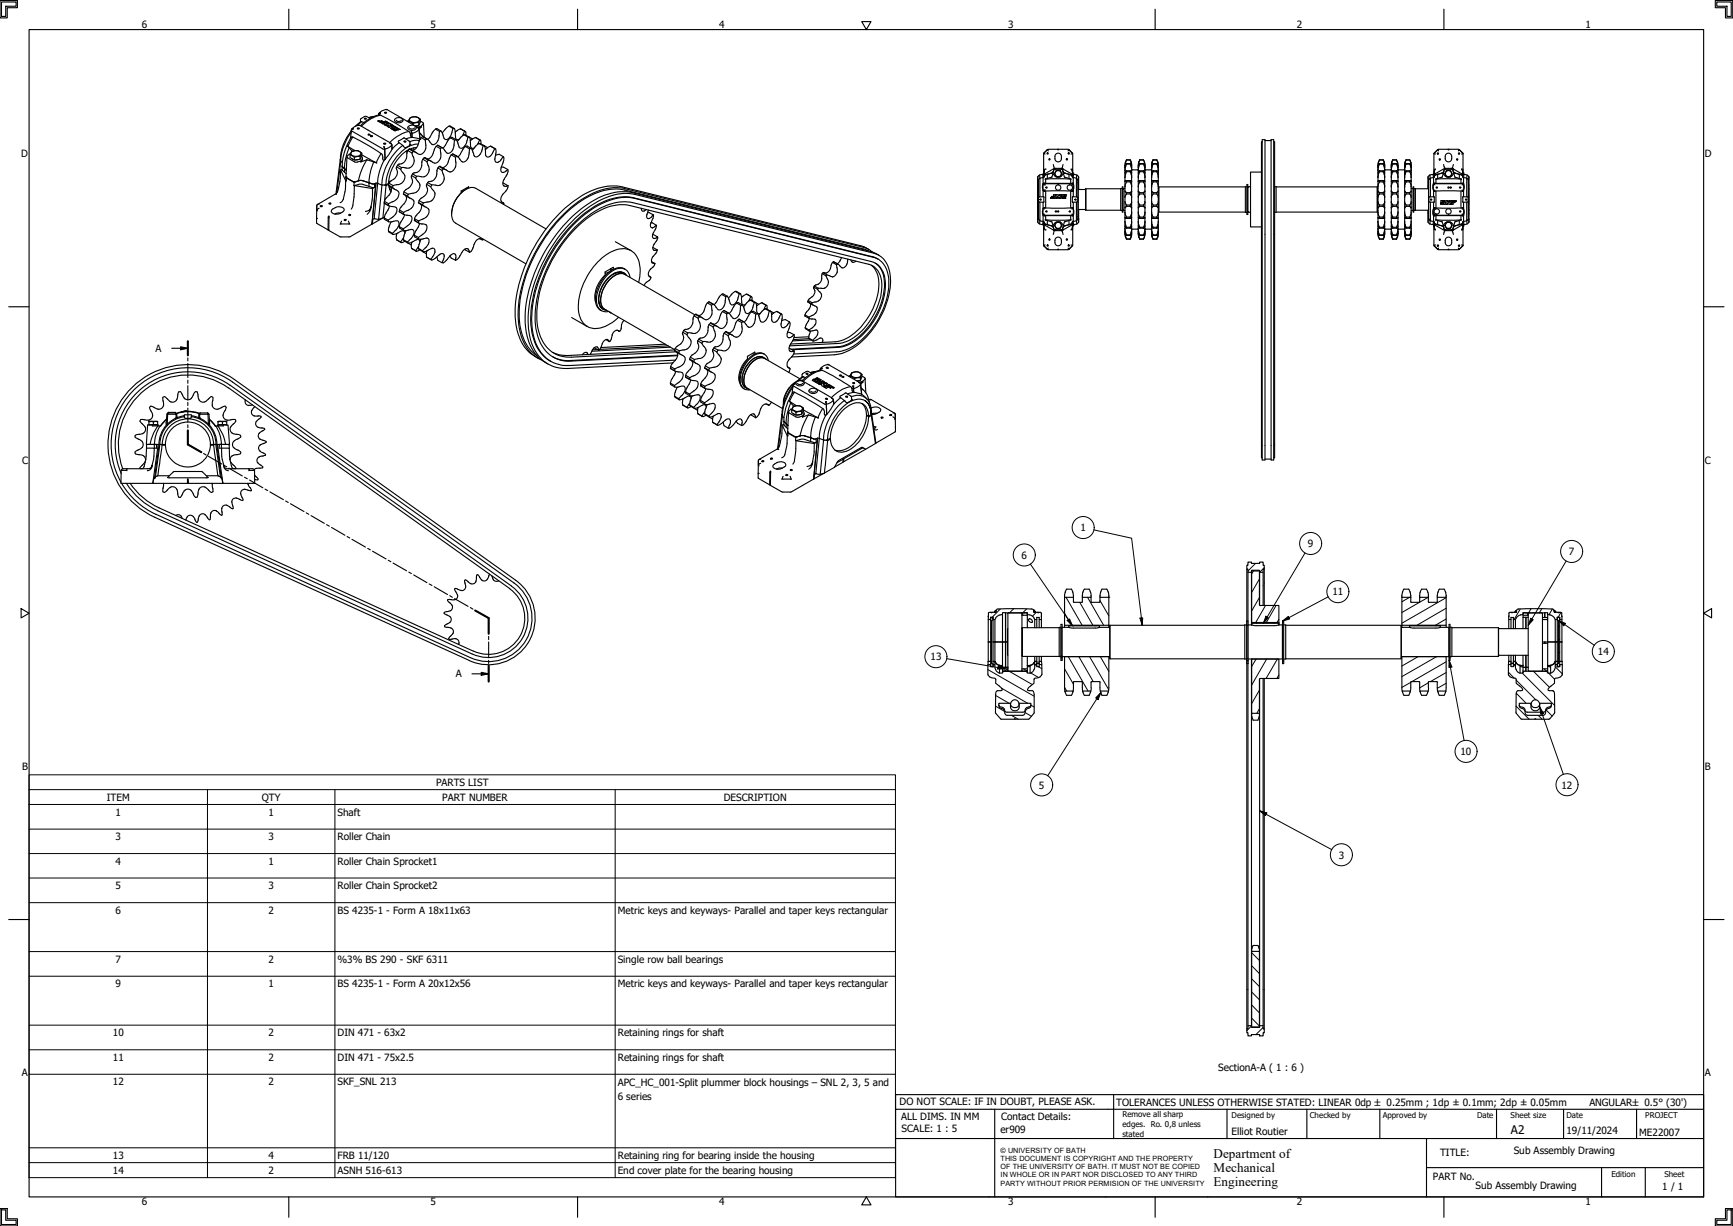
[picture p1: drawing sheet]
<svg xmlns="http://www.w3.org/2000/svg" width="594mm" height="420mm" viewBox="0 0 594 420" stroke-linecap="round" stroke-linejoin="round" font-family="sans-serif">
<defs><g id="words">
<g font-size="4.5">
<text x="416" y="396.8">Department of</text>
<text x="416" y="401.6">Mechanical</text>
<text x="416" y="406.3">Engineering</text>
</g>
<text font-size="4.1" x="517.9" y="388.7">A2</text>
<g font-size="3.4">
<text x="48.6" y="9.8">6</text>
<text x="147.6" y="9.8">5</text>
<text x="246.6" y="9.8">4</text>
<text x="345.6" y="9.8">3</text>
<text x="444.6" y="9.8">2</text>
<text x="543.6" y="9.8">1</text>
<text x="7.2" y="53.9">D</text>
<text x="584.4" y="53.9">D</text>
<text x="53.3" y="120.6">A</text>
<text x="7.6" y="158.9">C</text>
<text x="584.4" y="158.9">C</text>
<text x="370.4" y="182">1</text>
<text x="350.1" y="191.5">6</text>
<text x="448.4" y="187.6">9</text>
<text x="537.8" y="190.3">7</text>
<text x="456.8" y="204">11</text>
<text x="319" y="226.4">13</text>
<text x="547.8" y="224.5">14</text>
<text x="156.2" y="232.1">A</text>
<text x="7.6" y="263.9">B</text>
<text x="500.7" y="258.8">10</text>
<text x="584.4" y="263.9">B</text>
<text x="149.5" y="269.3">PARTS LIST</text>
<text x="36.6" y="274.4">ITEM</text>
<text x="89.7" y="274.4">QTY</text>
<text x="151.6" y="274.4">PART NUMBER</text>
<text x="248.1" y="274.4">DESCRIPTION</text>
<text x="356.2" y="270.2">5</text>
<text x="535.3" y="270.2">12</text>
<text x="39.6" y="279.5">1</text>
<text x="92" y="279.5">1</text>
<text x="115.7" y="279.6">Shaft</text>
<text x="39.6" y="288">3</text>
<text x="92" y="288">3</text>
<text x="115.7" y="288">Roller Chain</text>
<text x="39.6" y="296.3">4</text>
<text x="92" y="296.3">1</text>
<text x="115.7" y="296.4">Roller Chain Sprocket1</text>
<text x="458.9" y="294.2">3</text>
<text x="39.6" y="304.7">5</text>
<text x="92" y="304.8">3</text>
<text x="115.7" y="304.8">Roller Chain Sprocket2</text>
<text x="39.6" y="313.2">6</text>
<text x="92" y="313.2">2</text>
<text x="115.7" y="313.2">BS 4235-1 - Form A 18x11x63</text>
<text x="211.8" y="313.2">Metric keys and keyways- Parallel and taper keys rectangular</text>
<text x="39.6" y="329.9">7</text>
<text x="92" y="330">2</text>
<text x="115.7" y="330">%3% BS 290 - SKF 6311</text>
<text x="211.8" y="330">Single row ball bearings</text>
<text x="39.6" y="338.4">9</text>
<text x="92" y="338.4">1</text>
<text x="115.7" y="338.4">BS 4235-1 - Form A 20x12x56</text>
<text x="211.8" y="338.4">Metric keys and keyways- Parallel and taper keys rectangular</text>
<text x="38.7" y="355.2">10</text>
<text x="92" y="355.2">2</text>
<text x="115.7" y="355.2">DIN 471 - 63x2</text>
<text x="211.8" y="355.2">Retaining rings for shaft</text>
<text x="38.7" y="363.5">11</text>
<text x="92" y="363.6">2</text>
<text x="115.7" y="363.6">DIN 471 - 75x2.5</text>
<text x="211.8" y="363.6">Retaining rings for shaft</text>
<text x="7.5" y="368.9">A</text>
<text x="38.7" y="372">12</text>
<text x="92" y="372">2</text>
<text x="115.7" y="372">SKF_SNL 213</text>
<text x="417.6" y="367.1">SectionA-A ( 1 : 6 )</text>
<text x="584.4" y="368.9">A</text>
<text x="211.8" y="372">APC_HC_001-Split plummer block housings – SNL 2, 3, 5 and</text>
<text x="211.8" y="377.1">6 series</text>
<text x="308.4" y="378.7">DO NOT SCALE: IF IN DOUBT, PLEASE ASK.</text>
<text x="308.9" y="383.7">ALL DIMS. IN MM</text>
<text x="343.2" y="383.8">Contact Details:</text>
<text x="382.7" y="379">TOLERANCES UNLESS OTHERWISE STATED: LINEAR 0dp ± 0.25mm ; 1dp ± 0.1mm; 2dp ± 0.05mm</text>
<text x="544.8" y="378.9">ANGULAR± 0.5° (30')</text>
<text x="309.1" y="387.9">SCALE: 1 : 5</text>
<text x="343" y="388.4">er909</text>
<text x="422.1" y="389.1">Elliot Routier</text>
<text x="537" y="388.6">19/11/2024</text>
<text x="561.9" y="389.2">ME22007</text>
<text x="518.9" y="395.6">Sub Assembly Drawing</text>
<text x="38.7" y="397.2">13</text>
<text x="92" y="397.2">4</text>
<text x="115.7" y="397.2">FRB 11/120</text>
<text x="211.8" y="397.2">Retaining ring for bearing inside the housing</text>
<text x="493.7" y="396.2">TITLE:</text>
<text x="38.7" y="402.3">14</text>
<text x="92" y="402.3">2</text>
<text x="115.7" y="402.3">ASNH 516-613</text>
<text x="211.8" y="402.3">End cover plate for the bearing housing</text>
<text x="491.2" y="404.3">PART No.</text>
<text x="505.8" y="407.6">Sub Assembly Drawing</text>
<text x="569.8" y="407.7">1 / 1</text>
<text x="48.6" y="413.1">6</text>
<text x="147.6" y="413">5</text>
<text x="246.6" y="413">4</text>
<text x="345.6" y="413.1">3</text>
<text x="444.6" y="413.1">2</text>
<text x="543.6" y="413">1</text>
</g>
<g font-size="2.7">
<text x="384.7" y="382.9">Remove all sharp</text>
<text x="422.1" y="383.3">Designed by</text>
<text x="449" y="383.3">Checked by</text>
<text x="474" y="383.3">Approved by</text>
<text x="506.3" y="383.1">Date</text>
<text x="517.8" y="383.3">Sheet size</text>
<text x="537" y="383.1">Date</text>
<text x="564" y="383.2">PROJECT</text>
<text x="384.7" y="386.2">edges. Ro. 0,8 unless</text>
<text x="384.7" y="389.5">stated</text>
<text x="552.4" y="403.3">Edition</text>
<text x="570.5" y="403.3">Sheet</text>
</g>
<g font-size="2.5">
<text x="343" y="395">© UNIVERSITY OF BATH</text>
<text x="343" y="397.8">THIS DOCUMENT IS COPYRIGHT AND THE PROPERTY</text>
<text x="343" y="400.7">OF THE UNIVERSITY OF BATH. IT MUST NOT BE COPIED</text>
<text x="343" y="403.5">IN WHOLE OR IN PART NOR DISCLOSED TO ANY THIRD</text>
<text x="343" y="406.3">PARTY WITHOUT PRIOR PERMISION OF THE UNIVERSITY</text>
</g>
</g></defs>
<!-- layer: Hatch (ISO) -->
<g fill="none" stroke="#000" stroke-width=".34">
<path d="M429.8 195.4l-.7 1.3M430.4 193.1l-2.6 2.6M431.7 198.4l-2.6 4.7M433.4 194.5l-1.6 1.6M339.6 212.1l-.3 .2M339.6 217l.3 .6M342.9 208.7l-2.9 2.9 .4 .5M347.5 208.6l-1.4 1.4M350.3 210.5l.5 .4M351.9 208.7l-1.3 1.3M355.2 209.8l-1.3 1.4M364.9 210.2l2.4 4.1"/>
<path d="M365.4 204.7l5.6 9.6M370.1 206.4l4.5 7.9M372.8 204.7l5.5 9.6M377.1 205.8l3 5.3M380.1 204.7h.1M431.7 204.8l-2.6 4.6M433.8 207.5l-3.3 5.8M437.5 207.5l-3.4 5.8M438.4 212.3l-.6 1M483.2 204.7l-2.6 1.5M489.6 204.7l-9 5.2M495.7 212.1l-3.6 2.2"/>
<path d="M495.7 208.4l-10 5.9M495.7 204.8l-15.1 8.8M521.1 208.7l-2.1 3.6M523.9 210.2l-.3 .7M524.8 208.6l-.8 1.4M528.5 208.6l-.8 1.4M532.1 208.8l-1.1 1.9M533.8 212.1l-.1 .2M534.7 219.1l-.4 .3M534.7 214.5l-.4 .4M535.1 209.8l-1 1.8M338.6 229.5l15.9 9.1"/>
<path d="M339.6 223.4l.3 .5M341.3 238.4l4.6 2.6M343.3 235.8l9 5.2M345.5 229.2l-1.3 .8M345.9 230l8 4.6M350.8 229.2l1.4 .8M353.3 230.6l2.7 1.6M354.7 227.8l.7 .3M355.9 228.5l1.2 .7M364.9 235.6l.8 1.2M364.9 229.2l3.1 5.3M366.2 225l6.8 11.8"/>
<path d="M369.8 225l5 8.6M373.5 225l6.5 11.3M377.2 225l2.9 5.1M430.6 225.8l-1.5 2.7M431.7 236.5l-2.6 4.7M434.2 225.8l-5.1 9M437.9 225.8l-3.9 6.7M438.4 231.3l-.7 1.2M483.6 233.8l-3 1.8M486.2 225l-5.6 3.3M489.6 234l-2.9 1.8M492.5 225l-11.9 6.9"/>
<path d="M495.7 234.2l-2.9 1.7M495.7 230.5l-5.4 3.1M495.7 226.8l-11.7 6.8M517.1 230.4l1.9 2M518.9 227.8l.6 .5M519.7 233.1l6.8 6.8M519.8 237.6l3.4 3.4M521.8 230.7l11.2 11.1M525.7 230l5.5 5.6M529.3 229.2l.9 .8M530.3 230.1l.2 .3M530.9 230.7l2 2.1"/>
<path d="M532.4 236.8l.2 .2M533.1 228.5l2.5 2.4M534.7 228l-.5 .5M534.7 223.5l-.4 .3M341.2 242l3.1 1.8M346.7 245.2l2.4 1.3M351.4 244.2l2.2 1.3M353.4 241.7l1.1 .6M431.7 242.9l-.9 1.6M519.7 242l4.5 4.5M527.3 245.2l1.3 1.3M530.1 243.4l2 2"/>
<path d="M429.1 335.4l2.6 2.7M429.1 330.9l2.6 2.8M429.1 326.5l2.6 2.7M429.1 340l2.6 2.6M429 351.6l-1.6 1.6M429.1 348.9l2.6 2.7M429.1 344.4l2.6 2.7M433 352.1l-2.5 2.5"/>
</g>
<!-- layer: Visible (ISO) -->
<g fill="none" stroke="#000" stroke-width=".38">
<path d="M128.1 40l-1.6 .4M128.1 39.9l-1.7 .4M129.8 39.3l.1 .1M129.8 39.3l-.1 .1M129.9 38.9l-.1 .4M130.4 38.8h.1M130.5 39.5a12.2 12.2 0 0 0-6.6 3.8M132.3 37.5l.4 .1M132.5 37.6l-.2-.1a3.6 3.6 0 0 0-2.4 1.5l.5-.2-.6 .3M132.7 37.6l10.6 6.1M116.6 54.7l-1.3 11.6M116.6 54.7l.1 .5 .6 .5"/>
<path d="M116.8 58.3l-.3 3.8-.5 2.9-.8 1.7M116.8 58.3l1.7 3.6a17.7 17.7 0 0 1-1.1 6.9l-.8 .6M117.3 56.9v1.4l1.4 1.3M117.3 56.9l.1 .3M117.3 58l-.5 .3M117.4 57.2l.7 .6M117.4 57.2l.6 .5M118 57.7l.1 .1M118.1 57.8l.6 .6-.6-.6v1.2M118.9 53.8l-.3 6.8M119.3 50.1l2.3 1.6M119.7 50.7l1.1 1.2"/>
<path d="M119.7 50.7a17.2 17.2 0 0 0-1.6 7.1l-.1-.3v.2M120 53.1l1.5 .9M120 53.1v.9l1.5 .8v-.8M120.1 52.7l-1.1 .8v.5l2.9 1.6 1.8-.4v.3M120.4 45.4a17.2 17.2 0 0 0-3.6 9.8l-1.4 10.8M120.4 44.8a17 17 0 0 0-3.8 9.9M120.5 44.7l10.8 6.3 .6 .1M120.5 44.7l-.4 2.8M120.5 44.4l.5-.2-.5 .3M120.5 54.3l.7 .4M120.6 44.3l-.1 .4M120.6 52a1.97 1.97 0 0 1 3.1 .7 2.02 2.02 0 0 1-3.4-.1z"/>
<path d="M121 47l-1.7 3.1-.2-.1 .6 .7M121.1 44.2h.1M123 42.9l.4 .1M123 54.7l-1.2 .1M123.1 43a2.81 2.81 0 0 0-2.6 1.3M123.4 43l10.6 6.1M123.4 53.6l-1.9 .4M123.4 53.6v1l-1.9 .2M123.6 43.1a10.4 10.4 0 0 1 6.9-3.6l7.4 4.1 2.4 1.5 .4 .6M123.6 41.8l-1.9 1.5M124 53.5l.2 1-.5 .7M124 41.7l-1.6 1.4"/>
<path d="M124 41.7l.8 .3M124 41.7l-.4 .1M124 53.1l5 2.6M124 52.5a2.61 2.61 0 0 0-3.7-.3l-.3 .9M124 52.5l-.6 1.1M124 52.5v.9l-.6 1.2M124.2 54.2v.6l-.5 .7M125.7 54.8a22.3 22.3 0 0 0-2.8 7.2M125.7 54.8l2.4 .7M125.7 54.8l-2 .7M126.2 46.1a.31 .31 0 0 1 .4-.2 .31 .31 0 0 1 .1 .4zM126.9 40.6l-1.4-.7h-.5l-1.4 .8v1.1"/>
<path d="M127.1 46.5h.6a.36 .36 0 0 1-.3 .4 .36 .36 0 0 1-.4-.2zM128.1 55.5a21.2 21.2 0 0 0-1.6 7.2l.1-.2 .1 .2M129.5 41.4l.4-.1 .5 .4M129.5 41.4v.1M129.5 41.5l1.8 1 1.5-.6M129.7 41.6l.7 .2M130.4 41.8l.6 .3 .4-.1M130.4 41.7v.1M130.4 41.8v.2M130.6 52.6l-1.6 3.1 .2 .2-1.1-.4M130.6 52.6l-4.8-3-5.2-2.7a18.3 18.3 0 0 0-3.3 10M130.6 52.6l.4 .3 .2 1.4a.44 .44 0 0 0 .1 .4 .44 .44 0 0 0 .5 .1"/>
<path d="M130.7 41.6l.6 .3v-.3M131.3 41.6l-.4-.2-.3 .1 .8 .5M131.3 41.6h.1M131.3 41.7l.4 .1M131.4 42l-.3 .4M131.6 49.2l.6-.1a.32 .32 0 0 1-.3 .4 .32 .32 0 0 1-.3-.3zM131.6 50.3l.3 .8 .1 3.5M131.6 50.3l.3 .8M131.6 50.3h.1M131.7 41.7v.1M131.7 41.7l.5-.2 .6 .4M131.7 42h.1"/>
<path d="M131.8 54.8a16.5 16.5 0 0 0-2.3 8l-1.2 12.1M131.8 41.8l-.1 .3-.3-.1M131.8 41.9l.3-.3 .6 .3M131.9 51.1l.1 3.5M132 54.6l-.2 .2M132.1 42.9l.5 .2M132.6 42.2l.4 .3 .1 .4M132.6 42.2h.1M132.6 42.2l.5-.2 .7 .4v.5M132.7 42.3l.4-.2 .7 .4M133.1 43.1l-.9-.5-.4 .1 .6 .4h1l-.2 .4M133.4 43.1l-.5 .2 .5 .4 1.5-.6-.5-.4-.6 .2v.3l.5-.4 .5 .3"/>
<path d="M133.7 49.1h.1M133.7 49.1l.6 .7M134 49.1l.3 .6M134.2 44.1h.1M134.2 44.1l.5 .2M134.3 49.8l.1 1.4M134.3 49.8l-1 .8-1.4 .5M134.3 49.6l.1 1.4M134.4 51.2l-2.4 3.4M134.6 43.7l.7-.4 1.7 1.1M134.7 44.2v.2M134.7 44.2l.3 .2 .4-.2-1-.6 .9-.3 1.7 1.1"/>
<path d="M134.8 44.1v.1M134.8 44.2h-.1M135.1 43.9v.1M135.1 43.9l1 .7-.7 .3-1.4-.9 .3-.2 .5 .3M135.1 43.9h.1M135.1 43.9l.5-.2 .7 .3M135.5 40.7l.4-.3a1.45 1.45 0 0 1 2.2 1 1.64 1.64 0 0 1-2.8-.3zM135.9 41.2a.99 .99 0 0 0 1.6 0M136 57.2l-.2 .4a3.1 3.1 0 0 1-1.9 4.5l-.6 .7M136 44.6l-.6-.4-.3 .5M136 57.2l1.4 .8M136.3 44l-.3 .2 .5 .4 .5-.2"/>
<path d="M136.3 44l-.2 .3M136.3 56.6l1.4 .8M136.3 56.6l-.3 .6M136.8 48.9l-2.4 2.3M136.8 48.9l-.3-.3 .2-.3 1.9-1.1 1.9 1.3v1.3l-.7 .5-.7 .4-1.1-.9M136.8 48.9l1.2 .9M137.4 58l.2 .6a2.63 2.63 0 0 1 .9 3.1 2.63 2.63 0 0 1-2.8 1.7l-1 .2M137.7 57.4l-.3 .6M138 49.8a18.8 18.8 0 0 0-7.1 13.6M139.2 51.9l.4 .2M139.8 51.6l-.2 .4a4.6 4.6 0 0 1-1.7 4l-1.1 .2-.5 .4M139.8 51.6l1.4 .8"/>
<path d="M139.9 43.4l.2-.1a1.5 1.5 0 0 1 2.5 .7 1.58 1.58 0 0 1-2.8-.3zM139.9 51.4l-.5 .6v-.3M140 41.4l-.4 .1M140.1 51.4a14.2 14.2 0 0 0-6.9 11.4M140.1 41.5l1.4 .8M140.1 41.5v.3M140.1 45.1a13.6 13.6 0 0 0-6.5 3.8M140.2 41.1l-.3 .6M140.3 51.1h.2M140.3 51.1l1.4 .8M140.3 51.1l-.5 .5M140.4 43.8a.99 .99 0 0 0 1.6 0"/>
<path d="M140.5 40.6a2.1 2.1 0 0 1 3.3 .5 2.03 2.03 0 0 1-3.4 .1zM140.5 51.1l2.1 1.1M141 44.9l.2 .9M141 44.9l.2 2.1M141 44.9h.1M141.1 50.9v.5M141.2 47l.2 .1M141.2 45.7h-.5l.1 1 .4 .3M141.2 52.4l.2 .7a2.7 2.7 0 0 1 .2 3.4 2.7 2.7 0 0 1-3.3 .9h-.6M141.2 45.8v1.2M141.4 47.1l-2.3 .5M141.4 59.6l1.4 .8"/>
<path d="M141.4 59.6l-.3 .6M141.5 42.3v.4M141.7 51.9l-.5 .5M141.9 50.7v.7M142.8 50.6l-2.2 .5M143 43.7h.1M143.1 43.7l.5 .7M143.1 43l-.6 .2M143.3 43.7l.3 .5M143.4 49.4a10.1 10.1 0 0 0-8 5.1 16 16 0 0 0-3.1 8.9M143.6 42l-2.1 .3M143.6 42v1l-1.2 .2"/>
<path d="M143.6 44.4l.4 3.3-2.6-.6M143.6 44.4l-1 .8-1.4 .6M143.6 44.2l.4 3.5M143.8 45.4l.7 .9M143.8 48.2h-2.2l-1.1 .4M143.8 45.7l1.4 1.3M144.1 41.5l1.1 .7-.8 1.3M144.1 40.9a2.47 2.47 0 0 0-3.8-.1l-.2 .7M144.1 40.9l-.5 1.1M144.1 40.9v.9l-.5 1.2M144.4 43.5l-1 .3M144.4 43.2l-1.4 .3"/>
<path d="M144.4 47.2l-.6 .9-.5 1.6a1.99 1.99 0 0 1-2.1 1.7M144.4 43.5l-.8 .7M144.4 47.2l1.4 .8M144.9 46.8l1.4 .8M144.9 46.8l-.5 .4M144.9 46.8l1.5 .8M145 54.6l-.3 .4a4.1 4.1 0 0 1-1.8 4.1l-1 .1-.5 .4M145 54.6l1.4 .8M145.2 42.3l.2 4.7M145.4 54.1l.3-.1 2 1.2M145.4 54.1l1.4 .8M145.4 54.1l-.4 .5"/>
<path d="M145.8 48v.3a3.6 3.6 0 0 1-1.4 4.6l-1-.1-1.7-.9M146.3 47.6l-.5 .4M146.4 55.4l.2 .6a2.73 2.73 0 0 1 .1 3.4 2.73 2.73 0 0 1-3.3 1h-.6M146.8 54.9l-.4 .5M149.3 44.2l-2.6 3.6M149.3 44.2l.4-.2 1.4 .9M149.3 44.2l1.4 .9M149.5 50.1l-.5 .7a4.4 4.4 0 0 1-2.4 3.7l-.2-.1M149.5 50.1l1.4 .8M150.1 49.8l1.3 .8M150.1 49.8l-.6 .3M150.1 49.8l1.4 .8"/>
<path d="M150.1 57.6l-.2 .4a4.4 4.4 0 0 1-1.9 4.1l-.9 .1-.5 .4M150.1 57.6l1.4 .8M150.6 57.1l.3-.1 1.9 1.2M150.6 57.1l1.4 .8M150.6 57.1l-.5 .5M150.7 45.1l-.1 .7a3.1 3.1 0 0 1-2.4 3.8l-1.9-2M150.9 50.9v.4a3.6 3.6 0 0 1-1.4 4.6l-.9-.1-1.8-.9M151.1 44.9l-.4 .2M151.4 50.6l-.5 .3M151.5 58.4l.2 .6a2.73 2.73 0 0 1 .4 3 2.73 2.73 0 0 1-2.5 1.5l-1.6-.1M152 57.9l-.5 .5M153.9 43.2l-1.1 .8-1.2 1.6"/>
<path d="M153.9 43.2h.5l1.4 .8M153.9 43.2l1.4 .8M154.4 47.2l-2.6 3.6M154.4 47.2l.5-.2 1.4 .9M154.4 47.2l1.4 .8M154.7 53.1l-.7 1.3a3 3 0 0 1-2.5 3M154.7 53.1l1.4 .8M155.2 52.7l1.4 .8M155.2 52.7l-.5 .4M155.2 52.7l1.5 .9M155.3 44l-.7 2.4a1.41 1.41 0 0 1-.9 1.2 1.41 1.41 0 0 1-1.5-.3l-1.1-2.4M155.3 44h.5"/>
<path d="M155.8 44l.3 2.1a1.31 1.31 0 0 0 1 1.8l.3-.2M155.8 48l-.1 .7a3.1 3.1 0 0 1-2.3 3.9l-2-2M156.1 53.9v.7a3.1 3.1 0 0 1-1.9 4.3l-2.2-1M156.3 47.9l-.5 .1M156.6 53.5l-.5 .4M157.9 44.2l-1.8 1.1M157.9 44.2l1.5 .9M157.9 44.2l1.4 .7M159.1 46.2l-1.1 .8-1.2 1.6M159.1 46.2h.4l1.4 .8M159.1 46.2l1.4 .8M159.3 44.9l.3 .3 .1 1.1"/>
<path d="M159.3 44.9l-.7 1.6M159.6 50.2l-2.6 3.6M159.6 50.2l.5-.2 1.4 .8M159.6 50.2l1.4 .8M160.5 47l-.7 2.3a1.95 1.95 0 0 1-2.1 1.4l-1.4-2.8M160.5 47h.4M160.9 47l.3 1.2M160.9 47l1.1 .6M161 51l-.4 2.8a1.71 1.71 0 0 1-2.5 1.4l-1.5-1.7M161.2 48.2l.1 .9a1.23 1.23 0 0 0 1 1.7l.3-.1M161.5 50.8l-.5 .2M163 47.1l-1.8 1.1"/>
<path d="M163 47.1l1.6 .9M163 47.1l1.5 .8M164.2 49.2l-1.1 .8-1.2 1.5M164.2 49.2l1.9 .8M164.2 49.2l1.4 .8M164.5 47.9l.3 .2v1.2M164.5 47.9l-.8 1.6M165.6 50l-.7 2.3a1.76 1.76 0 0 1-2.2 1.3l-1.2-2.8M165.6 50h.5M166.1 50l.3 1.2M166.1 50l1 .6M168.2 50.1l-1.8 1.1"/>
<path d="M168.2 50.1l1.4 .8M168.2 50.1l1.6 .9M169.6 50.9l.3 .2 .2 .7-.3 1.8a1.46 1.46 0 0 0 .6 2.1l1-.5 1.1-1.5M169.6 50.9l-.8 1.7a1.43 1.43 0 0 1-2.2 .9l-.2-2.3M169.9 53.3l1.2-.4 1.4 .8M171.8 57.3h.9l1.4 .8M172.5 53.7a6.8 6.8 0 0 1-.7 3.9 1.01 1.01 0 0 0 .3 1.4 1.01 1.01 0 0 0 1.4-.5l.6-.4M174.1 58.1a4.6 4.6 0 0 1-1.3 3.4 1.46 1.46 0 0 0 .2 2.3l1.2-.1M356.4 60l.1 1.1M357.4 59.8l-1.2 .2-.5 .7M357.4 59.8l.2 3.2M357.7 59.4l-.3 .4"/>
<path d="M357.7 59.4l.2 1.2M357.7 59.4l.2 1.3M357.8 52.7l.1 7 3.5-2M357.8 58v1.2l.5-1.2M357.8 52.6v.1M357.8 52.6l.5 .2M357.9 52.5l-.1 .2M357.9 59.7v.9M358.3 59.9l2.1-.5zM359 51.4l-1.2 1.2M359 51.3l-1.2 1.1M359 59.7v1.5"/>
<path d="M359.2 51.3h-.2M359.2 51.3l-.2 .1M359.2 51.3l.1 .4M359.3 51.2h3.3M361 59.2l.5 1 .6 .4M361 59.2l-.4 1.5-1.6 .5M361.1 56.4l.3 1.3M361.1 58.7l-.7 .7M361.2 58.4l.4-.4h2.3l.4 .4M361.2 58.4l.4-.7h2.3l.4 .7M361.2 58.4l-.2 .8M361.4 57.7l-.1 .4"/>
<path d="M361.6 53.6a1.11 1.11 0 0 1 1.1-1.1 1.11 1.11 0 0 1 1.2 1.1M361.6 53.6v.8M361.6 54.4a1.11 1.11 0 0 0 1.1 1.1 1.11 1.11 0 0 0 1.2-1.1M362.1 58.4h1.3l.6 1.1-.6 1.1h-1.3l-.7-1.1zM362.6 51.2h.2M362.6 51.2v.2l.2-.2M362.8 51.2h3.4M363.9 53.6v.8M364 57.7l.2 .4M364.3 58.4l.2 .8M364.4 58.7l.5 .6 2.3 .6M364.4 56.4l-.4 1.3 3.6 2"/>
<path d="M364.5 59.2l.4 1.5 1.6 .5M364.5 59.2l-.2 .7-.9 .7M366.3 51.3h.1M366.3 51.3l1.4 1.3M366.3 51.3l-.2 .4M366.5 51.3l1.1 1.1M366.5 59.7v1.5M367.2 58l.5 1.2v-1.2M367.2 59.9l.3 .5M367.2 59.9l.3 .4M367.6 52.5l.1 6.9M367.7 59.2l-.1 1.4"/>
<path d="M367.7 52.6v.1M367.7 52.6l-.5 .2M367.7 59.4h.1M367.7 59.4l-.1 1.2M367.8 59.4l.2 .4M367.8 59.4l-.2 1.3M368 59.8l1.1 .2M368 59.8l-.1 1.1M369.1 60l.7 .6-.2 1.2M369.1 60l-.1 1.1M385.7 57.3l-.1 .1M385.7 56.7l-.1 .3"/>
<path d="M385.8 57.3l-.2 1.2M385.8 56.7l-.1 .6M386.2 54.8l-.6 1.8 .2 24.4M386.2 58.8l-.6 2.1M386.2 58.5l-.6 .8M386.2 56.2l-.4 1.1M386.2 56l-.4 .7M386.2 54.8l-.5 1.9M386.2 54.8h1.2M386.2 56.2h1.2M386.2 58.8h1.2M386.2 58.5h1.2"/>
<path d="M386.2 56h1.2M386.2 54.8h.1M386.2 56v.2M386.2 58.5v.3M387.4 58.8l.5 2.1M387.4 58.5l.5 .8M387.4 56.2l.5 2.3M387.4 56l.5 1.4M387.4 54.8l.3 .8M387.4 54.8l.5 2.2M387.4 56v.2M387.4 58.5v.3"/>
<path d="M387.8 55.7v25.3M387.9 58l.2 .2M388.1 58.2h2M390.2 58l-.2 .2M390.3 55.7l-.1 24.6 .5 1.7M390.7 58.8l-.5 2.1M390.7 58.5l-.5 .8M390.7 56.2l-.5 2.3M390.7 56l-.5 1.4M390.7 54.8l-.3 .8M390.7 54.8l-.5 2.2M390.7 54.8h1.3"/>
<path d="M390.7 56.2h1.3M390.7 58.8h1.3M390.7 58.5h1.3M390.7 56h1.3M390.7 54.8h.1M390.7 56v.2M390.7 58.5v.3M392 54.8l.5 1.4v24.3l-.5 1.5M392 58.8l.5 2.1M392 58.5l.5 .8M392 56.2l.5 2.3M392 56l.5 1.4"/>
<path d="M392 54.8l.5 2.2M392 56v.2M392 58.5v.3M392.5 58l2.1 .2M394.8 58l-.2 .2M395.3 54.8l-.5 1.4 .1 24.8M395.3 58.8l-.5 2.1M395.3 56.2l-.5 2.3M395.3 58.5l-.5 .8M395.3 54.8l-.5 2.2M395.3 56l-.5 1.4M395.3 54.8h1.3"/>
<path d="M395.3 56.2h1.3M395.3 58.8h1.3M395.3 58.5h1.3M395.3 56h1.3M395.3 54.8h.1M395.3 56v.2M395.3 58.5v.3M396.6 58.8l.5 2.1M396.6 56.2l.5 2.3M396.6 58.5l.5 .8M396.6 54.8l.5 2.2M396.6 54.8l.3 .8"/>
<path d="M396.6 56l.5 1.4M396.6 56v.2M396.6 58.5v.3M396.9 55.7v25.3M432.4 59h-3.7v18.8h3.7M432.7 48.6h-.3v108.3h.3M432.7 47.9h.9v109.7h-.9zM433.6 48.2h2.1M435.7 47.9h.9v109.7h-.9zM436.6 48.6h.3v108.3h-.3M472.5 55.7l-.1 24.8 .5 1.5M472.9 58.8l-.5 2.1"/>
<path d="M472.9 58.5l-.5 .8M472.9 56.2l-.5 2.3M472.9 56l-.5 1.4M472.9 54.8l-.3 .8M472.9 54.8l-.5 2.2M472.9 54.8h1.3M472.9 56.2h1.3M472.9 58.8h1.3M472.9 58.5h1.3M472.9 56h1.3M472.9 54.8h.1M472.9 56v.2"/>
<path d="M472.9 58.5v.3M474.2 54.8l.5 1.4-.2 24.8M474.2 58.8l.5 2.1M474.2 58.5l.5 .8M474.2 56.2l.5 2.3M474.2 56l.5 1.4M474.2 54.8l.5 2.2M474.2 56v.2M474.2 58.5v.3M474.7 58h2.2M477.5 54.8l-.6 1.4v24.3l.6 1.5M477.5 58.8l-.6 2.1"/>
<path d="M477.5 58.5l-.6 .8M477.5 56.2l-.6 2.3M477.5 56l-.6 1.4M477.5 54.8l-.6 2.2M477.5 54.8h1.2M477.5 56.2h1.2M477.5 58.8h1.2M477.5 58.5h1.2M477.5 56h1.2M477.5 54.8h.1M477.5 56v.2M477.5 58.5v.3"/>
<path d="M478.7 54.8l.5 1.6-.1 24.6M478.7 58.8l.5 2.1M478.7 58.5l.5 .8M478.7 56.2l.5 2.3M478.7 56l.5 1.4M478.7 54.8l.5 2.2M478.7 56v.2M478.7 58.5v.3M479.2 58l.2 .2M479.4 58.2h1.9M481.5 58l-.1 .2M481.6 55.7v25.3"/>
<path d="M482 58.8l-.5 2.1M482 56.2l-.5 2.3M482 58.5l-.5 .8M482 54.8l-.5 2.2M482 54.8l-.3 .8M482 56l-.5 1.4M482 54.8h1.2M482 56.2h1.2M482 58.8h1.2M482 58.5h1.2M482 56h1.2M482 54.8h.1"/>
<path d="M482 56v.2M482 58.5v.3M483.2 54.8l.5 1.3v24.9M483.2 58.8l.5 1.1v1M483.2 56.2l.5 1.1v1.2M483.2 58.5l.5 .8M483.2 54.8l.5 1.1v1.1M483.2 56l.5 .7v.7M483.2 56v.2M483.2 58.5v.3M490.2 60l-.7 .7M490.2 60l.1 1.1"/>
<path d="M491.2 59.8l-1 .2M491.2 59.8l.2 1.1M491.5 59.4l-.3 .4M491.5 59.4l.2 1.3M491.5 59.4h.1M491.6 52.7v6.7M491.6 59.4l.1 1.2M491.6 58v1.2l.5-1.2M491.6 52.6v.1M491.6 52.6l.5 .2M491.7 59.7v.9M492.1 58h.1"/>
<path d="M492.1 59.9l-.3 .4M492.1 59.9l-.4 .5M492.8 51.3l-1.2 1.4M492.8 59.7l-.7 .2M492.8 59.7v1.5M492.9 51.4l-1.3 1.2M493 51.3l-.1 .1M493 51.3l.1 .4M493.1 51.2l-.1 .1M493.1 51.2h3.3M493.1 51.2l-.2 .1M494.2 59.4l-2.1 .5"/>
<path d="M494.2 59.4l-1.4 .3M494.8 59.2l.5 1 .6 .4M494.8 59.2l-.4 1.5-1.6 .5M494.9 56.4l.3 1.2M494.9 58.7l-.6 .7M495 58.4l.4-.7h2.2l.5 .7M495 58.4l.4-.4h2.3l.4 .4M495 58.4l-.2 .8M495.2 57.7l-.1 .4M495.2 57.6l-3.5 2.1-.1-.5M495.4 53.6a1.11 1.11 0 0 1 1.1-1.1 1.11 1.11 0 0 1 1.1 1.1M495.4 53.6v.8"/>
<path d="M495.4 54.4a1.11 1.11 0 0 0 1.1 1.1 1.11 1.11 0 0 0 1.1-1.1M495.9 58.4h1.3l.6 1.1-.6 1.1h-1.3l-.7-1.1zM496.4 51.2h.3M496.4 51.2v.2l.3-.2M496.7 51.2h3.3M497.6 53.6v.8M497.8 57.8l.2 .3M497.8 57.8h.1M497.8 57.7v.1M498.1 58.4l.2 .8M498.2 58.7l.7 .7M498.2 56.4l-.4 1.3 3.6 2v.9"/>
<path d="M498.3 59.2l-.2 .7-.9 .7M498.3 59.2l.4 1.5 1.6 .5M498.9 59.4l2.1 .5M498.9 59.4l1.4 .3M500 51.2l.1 .1M500 51.2l.3 .1M500.1 51.3l.2 .1M500.1 51.3l-.2 .4M500.3 51.4l1.2 1.2M500.3 51.3l1.2 1.4M500.3 59.7l.7 .2M500.3 59.7v1.5"/>
<path d="M501 58l.5 1.2M501 59.9l.4 .5M501 59.9l.4 .4M501.5 59.2l-.1 .5M501.5 52.6v.1M501.5 52.6l-.5 .2M501.5 58v1.2M501.5 59.4h.1M501.5 52.7v6.7M501.5 59.4l-.1 1.2M501.6 59.4l.2 .4M501.6 59.4l-.2 1.3"/>
<path d="M501.8 59.8l1.2 .2 .6 .7M501.8 59.8l-.1 1.1M502.9 60l-.1 1.1M108.6 70.5v1.5M108.6 70.5l-.1 5.9 4 2.4M108.6 72l.2 .3M109.4 71.4l-.8 .6M109.4 70l-.6 .1-.2 .4M112.5 78.8h.2M113.7 72a3.2 3.2 0 0 1 3.9-.8l.4 .9a3.3 3.3 0 0 1-3.1 1.3 1.08 1.08 0 0 1-1.2-1.4zM115.8 65.5l-.7 1-6.3 3.6M116.8 76.7l-.2 .1"/>
<path d="M116.8 76.7h3M116.8 73h-1l-1 .4M117.1 75.8l-.3 .9M118.5 61.9l.2 .1M118.6 60.6l.1 1.4M118.6 60.9l.1 1.1M118.6 60.6v.3M118.6 60.6l2.4 1.6 1 .1M118.6 60.9l2.8 1.6M119.4 75.8l.6 1M121.3 63.5l2.9-.4 2.3 .8M121.3 63.5l.2 .1"/>
<path d="M121.4 62.5l-.1 1M122 62.3l-.6 .2M122.9 62l1.3-.1 2.5 .8M122.9 62l-.9 .3M125.3 72.4h.1a1.85 1.85 0 0 0 1.8-1.6 3.2 3.2 0 0 1-1.3 2.6M126.7 62.7l.8 .3M127.2 70.8l.5-3.4v-2.8l-6.2-1-.1 3.4-.4 3.5-.6 1.2M127.5 63h.2a.74 .74 0 0 1 .8 .4 .74 .74 0 0 1-.1 .8M127.5 63l-1-.3v1.2l1.2 .4 .7-.1M127.5 63h.6a1.93 1.93 0 0 1 2.3 .2l1.9 .2M128.3 74.9l-.4 .3-.4 1.5M128.3 74.9h.1"/>
<path d="M128.3 74.9l1.5 .2M128.4 64.2l-.7 .4M128.8 62.8l-1.3 14-7.6 4.4h-3.3l-3.9-2.2v-5l-.2 .3v4.5M128.9 62.8l-1.4 13.9M130.9 63.4l-1.1 11.7M131 74.8l-3.5 1.9M131.3 74.7l-1.5 .4M131.7 69.6h.1M131.7 74.7l.1 .5 1.4 .8M131.7 74.7l1.4 .8M131.7 69.6l1.5 .9M131.8 69.6l-.5 5.1"/>
<path d="M131.8 69l-.1 .6 1.4 .8M131.8 74.4l-.5 .3M131.8 69l1.4 .8M132 63.4h.1M132.1 63.4l.2 .2M132.3 63.6l-.5 5.3M133.1 70.4l1.5 .4a1.33 1.33 0 0 1 1.5 .7 1.33 1.33 0 0 1-.3 1.6l-.7 .9-2 1.5M133.1 75.5l.1 .5M133.2 63.4v.3l2.1 1.2M133.2 79.2l1.4 .8M133.2 79.2l.1 .3 1.4 .9M133.2 63.4l1.4 .8"/>
<path d="M133.2 76l1.9-.2a1.16 1.16 0 0 1 1.6 .3 1.16 1.16 0 0 1-.2 1.5l-1.9 2.4M133.2 62.8v.3l-.9 .5M133.2 62.8l-.9 .6M133.2 69.8l-.1 .6M133.3 62.1l.4 .2M133.3 63.7l.7 2.1M133.3 62.8l1.4 .8M133.3 62.8l-.1 .6M133.5 70.6l-1.8 4.1M133.5 62.2l-.3 .1M133.8 64l-.4 .2M133.9 64.1a3 3 0 0 1-1.4 3.6l-.7 1.3"/>
<path d="M134 76.1l-.8 2v1.1M134.2 64.7l-.6 .3M134.6 64.2l.6 .6a1.83 1.83 0 0 1 1.6 1.4 1.83 1.83 0 0 1-.8 2l-.9 .7-1.9 .9M134.6 80l.1 .4M134.7 63.6l-.1 .6M136.8 77.6l.2 .5 1.4 .9M136.8 72.6h.1M136.8 77.6l1.5 .9M136.9 72.6l1.4 .8M137 72l-.2 .6 1.5 .8M137 72l1.4 .8M138.3 66.4l.1 .3 2 1.2"/>
<path d="M138.3 73.4l1.5 .4a1.23 1.23 0 0 1 1.3 .4 1.23 1.23 0 0 1 0 1.5l-.6 1-2.2 1.8M138.3 66.4l1.4 .8M138.3 78.5l.1 .5M138.4 79l1.9-.2a1.16 1.16 0 0 1 1.5 .2 1.16 1.16 0 0 1-.1 1.6l-2 2.4M138.4 72.8l-.1 .6M138.5 65.8l1.5 .8M138.5 65.8l-.2 .6M138.6 73.6l-1.8 4M138.8 79.9a1.02 1.02 0 0 0-.8-.8 1.02 1.02 0 0 0-1 .4l-1 .6M139.1 67a3 3 0 0 1-1.4 3.7l-.7 1.3M139.2 79l-.7 1.8-.2 1.3M139.7 67.2l.6 .6a1.83 1.83 0 0 1 1.7 1.4 1.83 1.83 0 0 1-.8 2l-1.2 .9-1.6 .7"/>
<path d="M140 66.6l-.3 .6M141.1 60.2l-.1 .4a3 3 0 0 1-1.9 4.5l-.6 .7M141.1 60.2l1.4 .8M142 75.5l1.4 .9M142.1 75l-.1 .5 1.4 .9M142.1 75l1.4 .7M142.5 61l.4 .8a2.57 2.57 0 0 1 .7 3.1 2.57 2.57 0 0 1-2.7 1.4l-.9 .3M142.8 60.4l-.3 .6M143.4 69.4l2.2 1.4M143.4 76.4l1.5 .4a1.23 1.23 0 0 1 1.3 .4 1.23 1.23 0 0 1 0 1.5l-.8 1.2-2 1.5M143.4 69.4l1.4 .8M143.5 75.7l-.1 .7"/>
<path d="M143.7 68.7l1.4 .9M143.7 68.7l-.3 .7M143.8 76.6l-1.8 4M144.2 70a2.99 2.99 0 0 1-1.3 3.6l-.8 1.4M144.8 70.2l.7 .6a1.86 1.86 0 0 1 1.6 1.4 1.86 1.86 0 0 1-.7 1.9l-2.9 1.6M145.1 69.6l-.3 .6M146.2 63.2v.2a3.3 3.3 0 0 1-.7 3.7l-1.3 1-.5 .6M146.2 63.2l1.4 .8M146.6 62.6l1.4 .8M146.6 62.6l-.4 .6M147.6 64l.4 .6a2.66 2.66 0 0 1 .8 3.1 2.66 2.66 0 0 1-2.8 1.6l-.9 .3M148 63.4l-.4 .6"/>
<path d="M158.1 65.4v.1M158.1 65.5v.6M159.7 64.9a10.7 10.7 0 0 0-4.9 8.4M159.8 64.5l.3 .2M160.7 64.4l-.1-.3-2.5 1.3M171.9 69.1l.2 .3a.46 .46 0 0 1 .5 .2 .46 .46 0 0 1 .1 .5M172 69.2l.6 .4M172.4 62.7l1.8 1M174.2 63.7a6.6 6.6 0 0 1-2.1 3.3 1.77 1.77 0 0 0-.2 2.1M187.2 78.5l-24.1-13.9a5.1 5.1 0 0 0-5.6 2.2 8.9 8.9 0 0 0-2.2 8.8l.9 .9 24.1 13.9M219.8 71.4a.78 .78 0 0 0 .4 1 .78 .78 0 0 0 1-.3l.4-.3M222 72.9h.6l1.4 .7"/>
<path d="M222.3 72l-.4 1.1a1.03 1.03 0 0 0-.3 1.1 1.03 1.03 0 0 0 .8 .7l.9-.5 .7-.8M223.1 76.4h.5l1.4 .8M224 73.6l-.2 1.2-.5 1.3a1.16 1.16 0 0 0-.4 1.1 1.16 1.16 0 0 0 .8 .9l1.3-.9M225 77.2l-.2 1.1-.8 1.4a1.1 1.1 0 0 0-.4 1.1 1.1 1.1 0 0 0 .8 .9l1-.5M355.7 76.1l.5 .6 1.2 .2M355.7 60.7l.2 .9M355.7 60.7v15.4M355.9 62.6v11.5M355.9 62.6h.1M355.9 74.1h.1M355.9 61.8v.8M355.9 74.1v.9"/>
<path d="M355.9 61.6l.1 13.7M356 68.9l.3 .4M356 75.2l-.1-.2-.2 1.1M356 61.6h-.1M356 61.5l-.1 .2M356 75.2l.3 .3M356.3 67.5h1.6v1.8h-1.6M356.3 61.2l-.3 .3M356.3 67.5l-.3 .3M356.4 75.5l.1 .1M356.5 75.6l-.1 1.2M356.5 61.1v6.4"/>
<path d="M356.5 69.3v6.3M356.5 75.7l1.1 .2M356.5 61.1l-.1 .1M357.4 76.9l.3 .5M357.5 63.1l.6 .3M357.5 63.1l-.2 1.1 .3 1.1M357.5 73.6l.3 .4 9.2-.1M357.6 65.3h.1M357.6 71.5l.5 .1M357.6 71.5l-.3 1.1 .2 1M357.6 63l-.1 .1M357.6 73.8l-.2 3.1"/>
<path d="M357.6 65.3v2.1M357.6 69.3v2.2M357.6 60.9l-1.1 .2M357.6 75.8l.3 .3M357.6 65.3l.4 .2M357.7 63.2l-.2 .9 .2 1.2M357.7 65.3l.3 .2M357.8 78.8v-1.2l.5 1.2M357.9 60.6l-.3 .3M357.9 77.1l-.1 6.9M357.9 76.4v.6l3.5 2-.3 1.4M357.9 76.4v-.2l-.2 1.2"/>
<path d="M357.9 76.1l-.2 1.3M357.9 77v.1M357.9 76.4l.4 .4-.3-.3M358 60.3l.3-.4-.4 .5M358 71.2a1.82 1.82 0 0 0 0 2.6h9.4M358 71.2l-.4 .2M358 71.2h9.5M358 65.5h9.5M358.1 73.4l-.6 .2M358.1 65.1l-.4 .2M358.3 76.8l2.1 .6zM358.5 75.4h-.2l.7 .1"/>
<path d="M358.5 75.4h8.5M358.5 61.4h8.5M358.5 62.8l-.9 .2M358.5 62.8h9.2l.3 .3M358.5 61.4v1.4M358.5 65.4v5.9M358.5 73.9v1.5M359 75.5l1.6 .6 .4 1.4M359 61.2l-.7 .2h.2M359 75.5v1.5M360.4 77.4l.7 .7M360.7 67.7h.1"/>
<path d="M361 77.5l.2 .8M361.2 78.3l.4 .4h2.3l.4-.4M361.2 66.7l.1 .6-.7 .2h.7v.3l-.6-.1M361.2 66.7h.1M361.2 78.3l.1 .4M361.3 66.7h.5v1.3h-1.7v-.3h.6M361.3 78.7l.3 .3h2.3l.3-.3M361.3 78.7l.1 .3M362.1 76.1l-.9 .7-.2 .7M362.1 76.1h1.3l.6 1.2-.6 1h-1.3l-.7-1zM362.1 60.6h1.3M362.1 76.1h1.3"/>
<path d="M362.1 67.9l.1 .1M362.1 67.7v.2M362.2 67.7h-.1M363.1 67.9l.1 .1M363.1 67.9v-.4l-.4 .5h-.5M363.1 66.7v.5l-.5-.5h-.7l.1 .5 .8 .3-.6 .2M363.1 66.7h.1M363.2 66.7h.4v1.2M363.2 68h.4M363.4 76.1l.6 .4 .5 1M363.6 67.9v.1M363.9 67.4v.1"/>
<path d="M363.9 66.7h.1M363.9 66.7v.7M363.9 66.7h1.6l-.1 .5h-.4v-.4h-.6v.6h.9v.6h-1.3v-.3h.5M363.9 67.5h.9v.3l-.3-.1M364.2 78.7l-.2 .3M364.3 78.3l-.1 .4M364.5 67.7h.1M364.5 77.5l-.2 .8M365.1 77.4l-.7 .7M366.5 61.2l.5 .2M366.5 75.5l-1.6 .6-.4 1.4M366.5 77l-1.4 .4"/>
<path d="M366.5 75.5v1.5M367 75.4l-.5 .1M367 61.4v1.4M367 65.4v5.9M367 73.9v1.5M367.2 76.8l-2.1 .6M367.2 78.8l.5-1.2v1.2M367.2 76.8l-.7 .2M367.4 73.4l.6 .2M367.4 63h-9.4l-.3 .2M367.4 65.1l.4 .2M367.4 63l.4 .2"/>
<path d="M367.5 71.2l.4 .2M367.5 71.2a1.82 1.82 0 0 1-.1 2.6M367.5 76.5l-.3 .3M367.5 76.4l-.3 .4M367.5 76.4h.1M367.6 77.1l.1 .5M367.6 77.1l-3.6 1.9 .4 1.4M367.6 60.3h.1M367.6 76.1l.2 1.3M367.6 77v-.8l.1 1.2M367.6 60.6l.3 .3v2.1M367.7 77.4l-.1 6.9"/>
<path d="M367.7 77.4h.1M367.8 63.2l.2 1.3-.5 1M367.8 71.4l.1 .1M367.8 71.4l-.4 .2M367.8 65.3h.1M367.9 65.3l-.4 .2M367.9 75.8l.1 1.1M367.9 60.9l1.1 .2M367.9 71.5l.1 2.1M367.9 73.8l-.9 .1M367.9 65.3v2.1M367.9 69.3v2.2"/>
<path d="M367.9 73.8v2M367.9 65.3h.1M368 63.1l-.1 2.2M368 73.6l-.1 .2M368 63.1l-.6 .3M368 76.9l-.2 .5M369 61.1l.4 .4M369 75.7l-1.3 .2-.1 .2M369 69.3l.1 7.5M369 61.1v6.4M369.1 76.8l-1.1 .1M369.4 61.5l.1 .2"/>
<path d="M369.4 75.2l-.4 .4M369.5 67.8l-.3-.3h-1.6l.1 1.8h1.5l.3-.4M369.5 61.6h.1M369.6 61.6v.2M369.6 61.6l-.2 13.7M369.6 62.6h.1M369.6 74.1h.1M369.6 64.9h2.4M369.6 71.8h2.4M369.6 75l.2 1.1M369.6 75l-.1 .2M369.6 62.6l.1 2.3"/>
<path d="M369.6 61.8v.8M369.6 74.1v.9M369.7 71.8l-.1 2.3M369.8 76.1l-.7 .7M369.8 71.8v4.3M369.8 60.7v4.2M372.1 71.9l.1 .1M372.2 64.8l-.1 .1M372.2 64.7v7.3M372.2 72.1h12.5M372.2 64.7h12M384.7 64.1h.2v8.6h-.2z"/>
<path d="M384.7 64.6h-.5v7.5M384.9 64.6h.7M384.9 72.1h.7M385.6 79.7l.6 2.3M385.6 79.3l.1 .1M385.6 77.4l.6 .8M385.6 78.3l.2 1.1M385.6 75.9l.6 2M385.6 72.7l.6 1.7M385.6 69.1l.6 1.2M385.6 65.4l.6 .6M385.7 79.4l.5 1.3"/>
<path d="M385.8 79.4l.4 1.1M386 74.8h1.5M386 61.9h1.5M386.2 74.4l-.1 .4-.5-.1M386.2 70.7l-.6 .6M386.2 66.5l-.6 1.1M386.2 62.3l-.6 1.8M386.2 62l-.6 .1M386.2 78.2h1.2M386.2 77.9h1.2M386.2 74.4h1.2M386.2 70.7h1.2"/>
<path d="M386.2 70.3h1.2M386.2 66.5h1.2M386.2 66h1.2M386.2 62.3h1.2M386.2 62h1.2M386.2 62v.3M386.2 66v.5M386.2 70.3v.4M386.2 77.9v.3M387.4 74.4v.4l.5-.1M387.4 70.7l.5 .6M387.4 66.5l.5 .7v.4"/>
<path d="M387.4 62.3l.5 1.8M387.4 62l.5 .1M387.4 62v.3M387.4 66v.5M387.4 70.3v.4M387.4 77.9v.3M387.9 79.7l-.5 2.3M387.9 79.3l-.5 1.4M387.9 78.3l-.5 2.2M387.9 77.4l-.5 .8M387.9 75.9l-.5 2M387.9 72.7l-.5 1.7"/>
<path d="M387.9 69.1v.5l-.5 .7M387.9 65.4l-.5 .6M388.1 78.5l-.2 .2M388.1 78.5h2M390 78.5l.2 .2M390.2 79.7l.5 2.2M390.2 79.3l.5 1.4M390.2 78.3l.5 2.2M390.2 77.4l.5 .8M390.2 75.9l.5 2M390.2 72.7l.5 1.7M390.2 69.1l.5 1.2"/>
<path d="M390.2 65.4l.1 .4M390.3 71l-.1 .3M390.3 71h.1M390.3 65.8h.1M390.4 65.8l.3 .2M390.6 74.8h1.5M390.6 61.9h1.5M390.7 74.4v.4l-.5-.1M390.7 70.7l-.3 .3M390.7 66.5l-.5 1.1M390.7 62.3l-.5 1.8M390.7 62l-.5 .1"/>
<path d="M390.7 78.2h1.3M390.7 77.9h1.3M390.7 74.4h1.3M390.7 70.7h1.3M390.7 70.3h1.3M390.7 66.5h1.3M390.7 66h1.3M390.7 62.3h1.3M390.7 62h1.3M390.7 62v.3M390.7 66v.5M390.7 70.3v.4"/>
<path d="M390.7 77.9v.3M392 74.4v.4l.5-.1M392 70.7l.3 .3M392 66.5l.5 1.1M392 62.3l.5 1.8M392 62l.5 .1M392 62v.3M392 66v.5M392 70.3v.4M392 77.9v.3M392.3 65.8l-.3 .2M392.3 71h.1"/>
<path d="M392.3 65.8h.1M392.4 71l.1 .3M392.5 79.7l-.5 2.2M392.5 79.3l-.5 1.4M392.5 78.3l-.5 2.2M392.5 77.4l-.5 .8M392.5 75.9l-.5 2M392.5 72.7l-.5 1.7M392.5 69.1l-.5 1.2M392.5 65.4l-.1 .4M394.6 78.5l-2.1 .2M394.6 78.5l.2 .2"/>
<path d="M394.8 79.7l.5 2.3M394.8 79.3l.5 1.4M394.8 77.4l.5 .8M394.8 78.3l.5 2.2M394.8 75.9l.5 2M394.8 72.7l.5 1.7M394.8 69.1l.5 1.2M394.8 65.4l.5 .6M395.2 74.8h1.5M395.2 61.9h1.5M395.3 74.4l-.1 .4-.4-.1M395.3 70.7l-.5 .6"/>
<path d="M395.3 66.5l-.5 1.1M395.3 62.3l-.5 1.8M395.3 62l-.5 .1M395.3 78.2h1.3M395.3 77.9h1.3M395.3 74.4h1.3M395.3 70.7h1.3M395.3 70.3h1.3M395.3 66.5h1.3M395.3 66h1.3M395.3 62.3h1.3M395.3 62h1.3"/>
<path d="M395.3 62v.3M395.3 66v.5M395.3 70.3v.4M395.3 77.9v.3M396.6 74.4v.4l.5-.1M396.6 70.7l.5 .6M396.6 66.5l.5 1.1M396.6 62.3l.5 1.8M396.6 62l.5 .1M396.6 62v.3M396.6 66v.5M396.6 70.3v.4"/>
<path d="M396.6 77.9v.3M397 72.2l.1 .2M397.1 79.7l-.5 2.3M397.1 79.3l-.5 1.4M397.1 77.4l-.5 .8M397.1 78.3l-.5 2.2M397.1 75.9l-.5 2M397.1 72.7l-.5 1.7M397.1 69.1l-.5 1.2M397.1 65.4l-.5 .6M397.1 64.4l-.1 .2M397.3 64.1v8.6z"/>
<path d="M397.3 72.7h29.6M426.9 64v8.7h.5M427.4 63.2h.3v10.3h-.3zM427.4 64l-30.1 .1M427.7 64h1M427.7 72.7h1M436.9 64l35.2 .1M437.5 64v8.7h-.6M437.5 72.7h34.6M472.1 64.1v8.6M472.2 64.4l.2 .2M472.4 72.2l-.2 .2"/>
<path d="M472.4 79.7l.5 2.2M472.4 79.3l.5 1.4M472.4 78.3l.5 2.2M472.4 77.4l.5 .8M472.4 75.9l.5 2M472.4 72.7l.5 1.7M472.4 69.1l.5 1.2M472.4 65.4l.5 .6M472.8 74.8h1.5M472.8 61.9h1.5M472.9 74.4l-.1 .4-.4-.1M472.9 70.7l-.5 .6"/>
<path d="M472.9 66.5l-.5 1.1M472.9 62.3l-.5 1.8M472.9 62l-.5 .1M472.9 78.2h1.3M472.9 77.9h1.3M472.9 74.4h1.3M472.9 70.7h1.3M472.9 70.3h1.3M472.9 66.5h1.3M472.9 66h1.3M472.9 62.3h1.3M472.9 62h1.3"/>
<path d="M472.9 62v.3M472.9 66v.5M472.9 70.3v.4M472.9 77.9v.3M474.2 74.4v.4l.5-.1M474.2 70.7l.5 .6M474.2 66.5l.5 1.1M474.2 62.3l.5 1.8M474.2 62l.5 .1M474.2 62v.3M474.2 66v.5M474.2 70.3v.4"/>
<path d="M474.2 77.9v.3M474.7 78.7h2.2M474.7 79.7l-.5 2.3M474.7 79.3l-.5 1.4M474.7 78.3l-.5 2.2M474.7 77.4l-.5 .8M474.7 75.9l-.5 2M474.7 72.7l-.5 1.7M474.7 69.1l-.5 1.2M474.7 65.4l-.5 .6M476.9 79.7l.6 2.2M476.9 79.3l.6 1.4"/>
<path d="M476.9 78.3l.6 2.2M476.9 77.4l.6 .8M476.9 75.9l.6 2M476.9 72.7l.6 1.7M476.9 69.1l.6 1.2M476.9 65.4l.2 .4M477.1 71l-.2 .3M477.1 71h.1M477.1 65.8h.1M477.1 65.8l.4 .2M477.3 74.8h1.6M477.3 61.9h1.6"/>
<path d="M477.5 74.4l-.1 .4-.5-.1M477.5 70.7l-.4 .3M477.5 66.5l-.6 1.1M477.5 62.3l-.6 1.8M477.5 62l-.6 .1M477.5 78.2h1.2M477.5 77.9h1.2M477.5 74.4h1.2M477.5 70.7h1.2M477.5 70.3h1.2M477.5 66.5h1.2M477.5 66h1.2"/>
<path d="M477.5 62.3h1.2M477.5 62h1.2M477.5 62v.3M477.5 66v.5M477.5 70.3v.4M477.5 77.9v.3M478.7 74.4l.1 .4 .4-.1M478.7 70.7l.3 .3M478.7 66.5l.5 1.1M478.7 62.3l.5 1.8M478.7 62l.5 .1M478.7 62v.3"/>
<path d="M478.7 66v.5M478.7 70.3v.4M478.7 77.9v.3M479 65.8l-.3 .2M479 71h.1M479 65.8h.1M479.1 71l.1 .3M479.2 79.7l-.5 2.3M479.2 79.3l-.5 1.4M479.2 78.3l-.5 2.2M479.2 77.4l-.5 .8M479.2 75.9l-.5 2"/>
<path d="M479.2 72.7l-.5 1.7M479.2 69.1l-.5 1.2M479.2 65.4l-.1 .4M479.4 78.5h1.9M479.4 78.5l-.2 .2M481.4 78.5l.1 .2M481.5 79.7l.5 2.3M481.5 79.3l.5 1.4M481.5 77.4l.5 .8M481.5 78.3l.5 2.2M481.5 75.9l.5 2M481.5 72.7l.5 1.7"/>
<path d="M481.5 69.1v.5l.5 .7M481.5 65.4l.5 .6M481.8 74.8h1.6M481.8 61.9h1.6M482 74.4l-.1 .4-.4-.1M482 70.7l-.5 .6M482 66.5l-.5 .7v.4M482 62.3l-.5 1.8M482 62l-.5 .1M482 78.2h1.2M482 77.9h1.2M482 74.4h1.2"/>
<path d="M482 70.7h1.2M482 70.3h1.2M482 66.5h1.2M482 66h1.2M482 62.3h1.2M482 62h1.2M482 62v.3M482 66v.5M482 70.3v.4M482 77.9v.3M483.2 74.4l.2 .4 .3-.1M483.2 70.7l.5 .6"/>
<path d="M483.2 66.5l.5 .7v.4M483.2 62.3l.5 .9v.9M483.2 62l.5 .1M483.2 62v.3M483.2 66v.5M483.2 70.3v.4M483.2 77.9v.3M483.7 79.7v1.1l-.5 1.2M483.7 79.3v.7l-.5 .7M483.7 77.4l-.5 .8M483.7 78.3v1.1l-.5 1.1M483.7 75.9v1l-.5 1"/>
<path d="M483.7 72.7v.9l-.5 .8M483.7 69.1v.5l-.5 .7M483.7 65.4l-.5 .6M483.7 64.6h.7M483.7 72.1h.7M484.4 64.1h.2v8.6h-.2zM484.6 64.8h.1M484.6 71.9h.1M485.2 64.7h4.5M489.5 60.7l.1 1.1M489.5 60.7l.1 4v-2.1M489.6 75l-.1 1.2 .7 .6"/>
<path d="M489.6 75l.2 .2M489.6 74.1v-2l-.1 4M489.6 61.8v.8M489.6 74.1v.9M489.6 62.6h.1M489.6 74.1h.1M489.7 61.6l-.1 .2M489.7 61.6v13.4M489.7 72.1h-5v-7.5h.5v7.5M489.8 75l.5 .6-.1 1.2M489.8 67.8l.3-.3 1.6-.1v1.9l-1.8-.1-.1-1.3M489.8 61.6h-.1"/>
<path d="M489.9 61.5l-.1 .2M490.2 76.8l1 .1M490.3 75.7l1.1 .1 .3 .3M490.3 61.1l-.5 .4M490.3 61.1v6.4M490.3 69.3v6.3M491.2 76.9l.3 .5M491.3 63.1l.6 .3M491.3 63.1l-.1 1.3 .2 .9M491.3 73.6l.3 .4 9.2-.1M491.4 60.9l-1.1 .2M491.4 69.3l-.1 4.3"/>
<path d="M491.4 65.3h.1M491.4 65.3l.4 .2M491.4 63l-.1 .1M491.4 73.8l-.2 3.1M491.4 60.9v2.1M491.4 65.3v2.1M491.5 77.4h.1M491.5 71.4l.4 .2M491.5 63.2l-.2 .9 .2 1.2M491.5 65.3l.3 .2M491.5 63.2l.3-.2h9.5l.3 .2M491.6 77.4v6.6"/>
<path d="M491.6 78.8v-1.2l.5 1.2M491.7 60.6l-.3 .3M491.7 60.3h.1M491.7 77.1l-.1 .5M491.7 77l3.5 2-.3 1.4M491.7 76.4l.4 .4M491.7 76.1l-.2 1.3M491.7 77.1v-.9l-.1 1.2M491.8 71.2l-.3 .2M491.8 65.5h.1M491.8 71.2h.1M491.9 65.1l-.4 .2"/>
<path d="M491.9 65.5h9.4M491.9 71.2h9.4M491.9 73.4l-.6 .2M492.1 78.8h.1M492.1 76.8l2.4 .7 .4 .6M492.3 75.4l.5 .1M492.3 61.4h8.5M492.3 75.4h8.5M492.3 62.8l-.9 .2M492.3 62.8h9.2l.3 .3M492.3 61.4v1.4M492.3 65.4v5.9"/>
<path d="M492.3 73.9v1.5M492.8 61.2l-.5 .2M492.8 75.5l1.6 .6 .4 1.4M492.8 75.5v1.5M494 68.7h1.2v.4l-.7-.2v.4h.9v.7h-1.6v-.4h.5v.3h.6v-.5h-.9zM494.8 77.5l.2 .8M495 78.3l.4 .4h2.3l.4-.4M495 78.3l.1 .4M495.1 78.7l.1 .3M495.7 68.7h.5v.6l.4-.6h.5v.4l-.6 .2 .8 .3v.4h-.7l-.4-.4v.4h-.5zM495.9 76.1l-.9 .7-.2 .7M495.9 76.1h1.3l.6 1.2-.6 1h-1.3l-.7-1z"/>
<path d="M495.9 60.6h1.3M495.9 76.1h1.3M497.2 76.1l.6 .4 .5 1M497.8 79h.1M497.8 79l.4 1.4M498 78.7l-.2 .2M498 69.4h.7M498 69.4h.1M498.1 78.3l-.5 .7h-2.2l-.3-.3M498.3 77.5l-.2 .8M498.7 69.4v-.2l-.7 .1v-.4l1.2 .2v-.4h-1.7v1.3h.6l-.1-.6M498.7 69.4h.1"/>
<path d="M498.9 77.4l-.7 .7M500.3 75.5l-1.6 .6-.4 1.4M500.3 61.2l.7 .2h-.2M500.3 77l-1.4 .4M500.3 75.5v1.5M500.8 75.4h.2l-.7 .1M500.8 61.4v1.4M500.8 65.4v5.9M500.8 73.9v1.5M501 78.8l.5-1.2v1.2M501 76.8l-2.1 .6M501 76.8l-.7 .2"/>
<path d="M501.2 73.4l.6 .2M501.2 65.1l.5 .2M501.3 71.2l.3 .2M501.3 71.2a1.86 1.86 0 0 1 0 2.6h-9.5l-.3-.3-.2-.8 .2-1.3M501.4 76.5l-.4 .3M501.4 76.4l-.4 .4M501.4 76.1l.2 1.3M501.4 77v-.8l.1 1.2M501.4 60.6l.3 .3M501.5 77.1v.5M501.5 77.1l-3.7 1.9M501.5 77.4h.1"/>
<path d="M501.5 77.4v6.6M501.6 63.2l.2 1.3-.5 1M501.6 65.3l-.3 .2M501.7 60.9l1.1 .2M501.7 71.5l-.5 .1M501.7 71.5l.3 1.1-.2 1M501.7 73.8l-.9 .1M501.7 73.8l.1 3.1M501.7 60.9v2.1M501.7 65.3v2.1M501.7 69.3v2.2M501.8 63.1l.2 1.1-.3 1.1"/>
<path d="M501.8 63.1l-.6 .3M501.8 73.6l-.1 .2M501.8 76.9l-.2 .5M502.8 61.1l.1 .1M502.8 75.7l-1.3 .2-.1 .2M502.8 69.3l.1 7.5M502.8 61.1v6.4M502.9 75.5l-.1 .1M503 67.5l-1.5-.1-.1 .2 .1 1.7h1.5M503 61.2l.2 .3M503 67.5l.4 .3M503.2 61.5l.2 .2"/>
<path d="M503.3 75.2l.1-.2 .2 1.1M503.3 61.6h.1M503.4 61.6v13.4l-.4 .5M503.4 62.6h.1M503.4 74.1h.1M503.4 68.9l-.4 .4M503.4 62.6v11.5M503.6 60.7l-.2 .9M503.6 76.1l-.6 .6-1.2 .2M503.6 60.7v15.4M136 82.1l1.4 .9M136 82.1l1.5 1"/>
<path d="M136 80.1v2M136 80.1l-1.3 .3M138.3 81.5l-.9 1.5M138.3 82.1l1.4 .9M138.3 82.1l.2 .4 1.5 .9M138.7 82.7l-.7 .4-.6-.1M139.7 83l.3 .4M140 83.4l1 .6M141.1 85.1l1.4 .9M141.1 85.1l1.6 .9M141.2 83l-1.2 .4M141.2 83l-.1 2.1"/>
<path d="M142 80.6l.1 .5 1.4 .9M142 80.6l1.4 .8M143.4 85.1l.3 .4 2.5 1.5M143.4 85.1l1.4 .9M143.4 81.4l.1 .6M143.5 82l1.7-.2a1.24 1.24 0 0 1 1.7 .1 1.24 1.24 0 0 1 0 1.7l-2.1 2.4M143.5 84.5l-1 1.5M143.9 85.6l-1.1 .5-.3-.1M144 82.9a1.02 1.02 0 0 0-.8-.8 1.02 1.02 0 0 0-1.1 .4l-.9 .5M144.3 82l-.7 1.8-.2 1.3M144.8 86l.3 .3 .9-.2 1.3-.7a1.06 1.06 0 0 1 1.5-.2 1.06 1.06 0 0 1 .2 1.6l-1.4 2.1M146.2 88.1l1.4 .8"/>
<path d="M146.2 88.1l1.6 .9M146.3 86l-.1 2.1M147.6 88.9l.4 .2 .7-.2 1.6-1.4a1.06 1.06 0 0 1 1-.6 1.06 1.06 0 0 1 1 .7l-.2 1.2-.6 1.2M149.8 88l.3 1.3 1.4 .7M154.2 87.7l.5 .7 1.4 .8M156.1 89.2v-.4a1.11 1.11 0 0 0-.2-1.8 1.11 1.11 0 0 0-1.6 .6l-1.8 2.1-.5 .4-.5-.1M159.2 85.4l1.8 1.1M164.6 81.8a3.2 3.2 0 0 0-2.4 3l-.2 .6-1 1.1a1.16 1.16 0 0 0-.9-1.3 1.16 1.16 0 0 0-1.4 .7l-1.6 2.7-1 .6M164.6 81.8l.7 .3M164.7 81.8l.6 .4M165.7 82l-.4 .1M209.3 92.1a1 1 0 0 1-1.1 1.4l-.7 .1"/>
<path d="M209.4 92.1l.6 .3M210.2 92.3v-.7l-2.7 1.6v1.1a9.7 9.7 0 0 0-3.3 9.2M210.9 82.8l5.4 3.1M211.8 93.4l-1.5 .4M212.5 93.1l1.1 .5M212.9 93.2l.5 .3M213.7 93.4l.5 .6M214.3 92.3a4.8 4.8 0 0 0-6.1 1.5 11.7 11.7 0 0 0-3.9 10.5l1.1 1.7 .8 .5M214.3 94a4.4 4.4 0 0 0-5.8 1.4 9.2 9.2 0 0 0-2.7 9.5l1.5 1.2M214.6 94.2a3.1 3.1 0 0 0-4.4-.4 10.5 10.5 0 0 0-4.8 10.5l.4 .9 .6 .6 1.2 .5M214.8 94.4a3.3 3.3 0 0 0-4.5 .3 10.3 10.3 0 0 0-4.2 9.9l.7 1.2 1.2 .5M216 95a3.4 3.4 0 0 0-5.4-2.5 12 12 0 0 0-5.9 12.1 3.1 3.1 0 0 0 3.9 2.1"/>
<path d="M218.9 96.8a11.2 11.2 0 0 0-1.5-10.1 6.6 6.6 0 0 0-8-.4 23 23 0 0 0-11.1 20.2 6 6 0 0 0 6.9 6 13.4 13.4 0 0 0 6.8-3.7M222.6 94.7l.4 .3M223 95l.1 .2-.3 .7-1.5 1.1-.5 .8M223.3 89.6l1.2 .7M223.8 80.4l1.6 .8M223.8 84.8l1.5 .8M225.3 85.6l-.4 1.1-.9 1.1a1.47 1.47 0 0 0 0 2.5h.5l-.2 .7a3.7 3.7 0 0 0-1.9 3.4l.6 .6M225.4 81.2v.8l-1.1 1.6a1.38 1.38 0 0 0 0 2.2l1-.2M252 99.9l-1 .8-1.3 1.5M252 99.9h.5l1.4 .8M252 99.9l1.4 .8M279 98.4l-.1 .1a2.45 2.45 0 0 1-1.3 3.8l-.5 .7"/>
<path d="M279 98.4l1.3 .8M279.1 98l1.4 .8M279.1 98l-.1 .4M280.3 99.2l.2 .4a2.14 2.14 0 0 1 .9 2.5 2.14 2.14 0 0 1-2.3 1.4l-.7 .2M280.5 98.8l-.2 .4M281.9 93.8l-.2 .2a3.1 3.1 0 0 1-2 3.6l-.6 .4M281.9 93.8l.2-.3 1.4 .7M281.9 93.8l1.3 .8M283.2 94.6l.1 .2a2.5 2.5 0 0 1-.9 4h-1.9M283.5 94.2l-.3 .4M285.4 90l-.2 .1a5.2 5.2 0 0 1-1.9 3.5l-1.2-.1M285.7 89.6l-.3 .4 1.4 .7"/>
<path d="M286.8 90.7v.3a2.74 2.74 0 0 1-1.4 3.9l-1.9-.7M287.1 90.5l-1.4-.9 1.6 .9M287.1 90.5l-.3 .2M288.5 88.3l-.7 1.4-.8 .7M290.6 88.8v.2a2.45 2.45 0 0 1-1.9 2.8l-1.6-1.3M291.7 89.1a.92 .92 0 0 0 .6 .8 .92 .92 0 0 0 1.1-.4M297.7 86l-1.2-.6-82.4-20.3a19 19 0 0 0-14.8 3.7 51.3 51.3 0 0 0-21.3 37.8 18 18 0 0 0 5.4 14.9l.7 .5M297.9 85.5l-2.8-1.3-81.8-20.1a20.3 20.3 0 0 0-16.1 4.5 52.6 52.6 0 0 0-20.6 37.4 18.7 18.7 0 0 0 5.3 15.1l2.5 1.6M298.7 90.9a9.1 9.1 0 0 1 2.4 9.2 23.1 23.1 0 0 1-11.9 16.3l-2.9 .7-15.3 .8M299 86.3l-1.6-1-1.2-.5-81.9-20.1a19.3 19.3 0 0 0-15 3.7 52 52 0 0 0-21.7 38.6 18.4 18.4 0 0 0 4.9 14.4l3.2 2M300 90.1a8.8 8.8 0 0 1 3.2 8.2 24.8 24.8 0 0 1-13.2 19.9l-3 .7-15.8 .8M301 88.8l-1.3-.7-82.5-20.3a19.6 19.6 0 0 0-15.7 4.5 50 50 0 0 0-19.6 36.6 17 17 0 0 0 5.1 13.7l1.8 1.2"/>
<path d="M301.3 87.5l-2.7-1.3-81.9-20.2a20.3 20.3 0 0 0-16 4.5 52 52 0 0 0-20.7 37.4 18.7 18.7 0 0 0 5.3 15.2l2.5 1.7M357.8 84l.1 .3M357.8 84.3l1.4 1.1M357.8 84.1l.1 .1M357.8 84v.1M357.9 84.2l1.3 1.2M358.3 83.9l-.5 .2M359.3 85.6h3.3M359.3 85l-.1 .4M361.8 81.7a1.11 1.11 0 0 1 1.3-.4 1.11 1.11 0 0 1 .8 1.1v.7a1.11 1.11 0 0 1-1.2 1.1 1.11 1.11 0 0 1-1.1-1.1zM362.6 85.6h.2M362.6 85.6v-.2l.2 .2"/>
<path d="M362.8 85.6h3.4M366.1 85l.2 .4M367.2 83.9l.5 .2M367.6 84.3l-1.3 1.1M367.7 84.1l-1.4 1.3M367.7 84v.1M385.9 81.1l.3 .8M386.2 81.9h1.2M386.2 80.7h1.2M386.2 80.5h1.2M386.2 80.5v.2M386.2 81.9v.1"/>
<path d="M387.4 80.5v.2M387.4 81.9v.1M387.7 81.1l-.3 .8M390.7 81.9h1.3M390.7 80.7h1.3M390.7 80.5h1.3M390.7 80.5v.2M390.7 81.9v.1M392 80.5v.2M392 81.9v.1M395 81.1l.3 .8M395.3 81.9h1.3"/>
<path d="M395.3 80.7h1.3M395.3 80.5h1.3M395.3 80.5v.2M395.3 81.9v.1M396.6 80.5v.2M396.6 81.9v.1M396.9 81.1l-.3 .8M472.9 81.9h1.3M472.9 80.7h1.3M472.9 80.5h1.3M472.9 80.5v.2M472.9 81.9v.1"/>
<path d="M474.2 80.5v.2M474.2 81.9v.1M474.5 81.1l-.3 .8M477.5 81.9h1.2M477.5 80.7h1.2M477.5 80.5h1.2M477.5 80.5v.2M477.5 81.9v.1M478.7 80.5v.2M478.7 81.9v.1M479 81.1l-.3 .8M481.7 81.1l.3 .8"/>
<path d="M482 81.9h1.2M482 80.7h1.2M482 80.5h1.2M482 80.5v.2M482 81.9v.1M483.2 80.5v.2M483.2 81.9v.1M483.6 81.1l-.4 .8M491.6 84l.1 .3M491.6 84.1l.1 .1M491.6 84v.1M491.7 84.3l1.4 1.2"/>
<path d="M491.7 84.2l1.3 1.2M492.1 83.9l-.5 .2M493 85.4l.1 .1M493.1 85.6h3.3M493.1 85l-.1 .4M495.6 81.7a1.11 1.11 0 0 1 1.3-.4 1.11 1.11 0 0 1 .7 1 1.49 1.49 0 0 1-.7 1.9h-.4a1.56 1.56 0 0 1-.9-2.5zM496.4 85.6h.3M496.4 85.6v-.2l.3 .2M496.7 85.6h3.3M499.9 85l.2 .4M500.1 85.4l-.1 .1M501 83.9l.5 .2"/>
<path d="M501.4 84.2l-1.3 1.2M501.5 84.3l-1.5 1.2M501.5 84.1l-.1 .1M501.5 84v.1M501.5 84l-.1 .3M196 108.8l5.4 3.1M203.1 119.9a1.17 1.17 0 0 1 .7-.9 1.17 1.17 0 0 1 1.2 .2l.2 .9M203.1 119.9l-.7 1.6M203.6 119.2h.2M203.7 119.2l1.5 .9M204.9 119.8l-1.8 .1M205.2 102.8l.3 1.4"/>
<path d="M205.7 105l.9 .6M205.9 105.3l.5 .3M206.5 105.8l.8 .3M207.7 116.4l1.2 .7M208.9 106.9l.5 .3M209.3 107.2h.2M211.7 113.2l.5 .3M212.2 113.5a1.6 1.6 0 0 0-1.7 .1 1.6 1.6 0 0 0-.7 1.6l-.3 1.2-.6 .7a1.09 1.09 0 0 0-1-.8 1.09 1.09 0 0 0-1.1 .8l-.8 2.1-.8 .9M213.9 109.8l-.9 1.5-.1 1.5a.59 .59 0 0 1-.7 .7M228 118l-22 1.1M229 118.5l-23.5 1.2M229.8 119l-26.9 1.4"/>
<path d="M231.5 119.4l1.4 .8M231.5 119.4l-.2 .7M234.1 113.9l-.2 .3a3.1 3.1 0 0 1-1.9 4.5l-.5 .7M234.1 113.9l1.4 .8M234.4 113.3l1.4 .8M234.4 113.3l-.3 .6M235.5 114.7l.3 .5a2.66 2.66 0 0 1 .8 3.2 2.66 2.66 0 0 1-2.8 1.6l-.9 .2M235.8 114.1l-.3 .6M237.9 108.2l-.2 .5a4.6 4.6 0 0 1-1.7 4l-1.1 .2-.5 .4M237.9 108.2l1.4 .9M238.3 107.9l-24.1-13.8a4.8 4.8 0 0 0-5.6 2.2 8.9 8.9 0 0 0-2.2 8.8l1 .9 23.9 13.9-36.5 1.9-3.2-.2-2.2-.8M238.4 107.7l2.3 1.2"/>
<path d="M238.4 107.7l1.4 .9M238.4 107.7l-.5 .5M239.2 116.8l-.1 .2a3.4 3.4 0 0 1-.6 3.8l-1.3 .9-.5 .7M239.2 116.8l1.4 .8M239.3 109.1l.2 .6a2.69 2.69 0 0 1 .2 3.4 2.69 2.69 0 0 1-3.3 .9l-.6 .1M239.5 116.2l1.5 .9M239.5 116.2l-.3 .6M239.8 108.6l-.5 .5M240.6 117.6l.3 .6a2.65 2.65 0 0 1 .9 3.1 2.65 2.65 0 0 1-2.8 1.7l-.9 .2M241 117.1l-.4 .5M242.5 103.8l-.5 .7a4.4 4.4 0 0 1-2.4 3.6h-.3M242.5 103.8l1.4 .8"/>
<path d="M243 103.4l1.4 .8M243 103.4l-.5 .4M243 103.4l1.5 .8M243.1 111.2l-.2 .5a4.5 4.5 0 0 1-1.8 4l-1.1 .2-.5 .3M243.1 111.2l1.4 .9M243.5 110.7l2.3 1.2M243.5 110.7l1.4 .8M243.5 110.7l-.4 .5M243.9 104.6l.1 .7a3.2 3.2 0 0 1-1.9 4.3l-2.3-1M244.3 119.8v.2a3.5 3.5 0 0 1-.6 3.8l-1.4 .9-.5 .7M244.3 119.8l1.4 .8M244.4 104.2l-.5 .4"/>
<path d="M244.5 112.1l.2 .6a2.73 2.73 0 0 1 .1 3.4 2.73 2.73 0 0 1-3.2 .9l-.6 .1M244.7 119.2l1.4 .8M244.7 119.2l-.4 .6M244.9 111.5l-.4 .6M246.1 120l-.4 .6M247.4 100.9l-2.6 3.5M247.4 100.9l.4-.2 1.5 .8M247.4 100.9l1.4 .8M247.6 106.8l-.6 1.3a2.87 2.87 0 0 1-2.5 2.9M247.6 106.8l1.5 .7M248.2 106.4l1.4 .8M248.2 106.4l-.6 .4"/>
<path d="M248.2 114.2l-.1 .2a6.2 6.2 0 0 1-1.4 4l-1.5 .5-.5 .3M248.2 114.2l1.4 .8M248.7 113.7l.3-.1 2 1.3M248.7 113.7l1.4 .8M248.7 113.7l-.5 .5M248.8 101.7l-.1 .7a3.1 3.1 0 0 1-2.4 3.8l-1.9-2M249.1 107.5v.7a3.1 3.1 0 0 1-2 4.4l-2.2-1.1M249.3 101.5l-.5 .2M249.6 107.2l-.5 .3M249.6 115l.2 .7a2.73 2.73 0 0 1 .4 2.9 2.73 2.73 0 0 1-2.5 1.6l-1.6-.2M250.1 114.5l-.5 .5M252.5 103.9l-2.6 3.5"/>
<path d="M252.5 103.9l.5-.2 1.4 .8M252.5 103.9l1.4 .8M252.9 109.8l-.6 .7a4.6 4.6 0 0 1-2.4 3.6l-.3-.1M252.9 109.8l1.4 .7M253.3 109.4l-.4 .4M253.4 109.4l1.3 .8M253.4 109.4l1.4 .8M253.4 100.7l-.9 2.6a1.26 1.26 0 0 1-.8 1.1 1.26 1.26 0 0 1-1.4-.4l-1-2.5M253.4 100.7h.5M253.9 100.7l.3 .9v1.1a1.31 1.31 0 0 0 1 1.8l.3-.1M253.9 104.7l-.1 .6a3.2 3.2 0 0 1-2.3 3.9l-1.9-2M254.3 110.5v.7a3.1 3.1 0 0 1-2 4.3l-2.2-1"/>
<path d="M254.4 104.5l-.5 .2M254.7 110.2l-.4 .3M256 100.8l-1.8 1.1M256 100.8l1.4 .8M256 100.8l1.6 .9M257.2 102.8l-1.1 .9-1.2 1.5M257.2 102.8h.4l2.5 1.5M257.2 102.8l1.4 .9M257.4 101.6l.3 .2 .1 1.2M257.4 101.6l-.7 1.6M257.7 106.8l-2.6 3.6M257.7 106.8l.5-.1 1.4 .8"/>
<path d="M257.7 106.8l1.4 .9M258.6 103.7a.9 .9 0 0 1 .7 1.2l.1 .8a1.23 1.23 0 0 0 1 1.8l.3-.1M258.6 103.7l-.5 1.7a2.15 2.15 0 0 1-2.3 2l-1.4-2.9M259.1 107.7l-.4 2.8a1.68 1.68 0 0 1-2.4 1.4l-1.6-1.7M259.6 107.5l-.5 .2M261.2 103.7l-1.9 1.2M261.2 103.7l1.4 .9M261.2 103.7l1.5 1M262.3 105.8l-1.1 .9-1.2 1.5M262.3 105.8h.5l1.4 .9M262.3 105.8l1.4 .8M262.6 104.6l.3 .2 .1 1.2"/>
<path d="M262.6 104.6l-.8 1.6M263.7 106.6l-.7 2.3a1.42 1.42 0 0 1-.8 1.3 1.42 1.42 0 0 1-1.5-.2l-.5-1.5-.6-1M263.7 106.6l.5 .1M264.2 106.7l.3 1.2M264.2 106.7l1 .5M264.5 107.9v1.1a1.06 1.06 0 0 0 .6 1.4 1.06 1.06 0 0 0 1.4-.6l1.2-2.3 .3 .2 .2 .7-.3 1.9a1.42 1.42 0 0 0 .6 2l1-.4 1.1-1.6M266.3 106.7l-1.8 1.2M266.3 106.7l1.6 1M266.3 106.7l.2 .1M268 109.9l1.2-.4 1.4 .8M269.9 113.9l.9 .1 1.4 .7M270.5 119.3l1.8 1"/>
<path d="M270.6 110.3a7.6 7.6 0 0 1-.8 4.2 1 1 0 0 0 .7 1.3 1 1 0 0 0 1.2-.6l.5-.5M270.7 118.5l16.6-.8a16.8 16.8 0 0 0 12-9.5 18 18 0 0 0 2.5-13.6 6 6 0 0 0-3.9-4l-81.9-20.1a17 17 0 0 0-12.9 3.1 45.8 45.8 0 0 0-19.1 33.1 16 16 0 0 0 5.1 13.9 10.7 10.7 0 0 0 6.8 1.8l35.9-1.8M271 118a1.46 1.46 0 0 0 .3 2.5l1-.2M271.5 119.9l15.8-.9a16.4 16.4 0 0 0 11.5-7.9 22.1 22.1 0 0 0 4.4-16.5 6.3 6.3 0 0 0-4.5-5l-81.8-20.2a19.1 19.1 0 0 0-15.5 4.7 47.5 47.5 0 0 0-17.9 33.7 16.3 16.3 0 0 0 5.3 14.1 10.4 10.4 0 0 0 7 1.8l36.5-1.8M272.2 114.7a4.8 4.8 0 0 1-1.2 3.3M276 107.9l-.1 .4 1.4 .8M276 107.9l1.3 .8M276 112.3l.1 .3 1.3 .9M276 112.3l1.4 .8M276.9 103.4l1.9 1.2M276.9 103.4l1.4 .8M277.1 103l1.3 .7"/>
<path d="M277.1 103l-.2 .4M277.2 115.4l-5 .3M277.2 115.9l1.6 1M277.2 115.9l1.4 .7M277.3 109.1l1.2 .2a1.06 1.06 0 0 1 1.2 .6 1.06 1.06 0 0 1-.2 1.3l-.9 1-1.2 .9M277.3 108.7v.4M277.4 116.1l-5.4 .3M277.4 113.1v.4M277.4 113.5l1.6-.2a.88 .88 0 0 1 1.2 0 .88 .88 0 0 1 .1 1.2l-.7 1.2-1 .9M277.4 109.1l-1.4 3.2M277.7 104a3.9 3.9 0 0 1-1.5 3.3l-.2 .6M277.9 113.5l-.7 2.4"/>
<path d="M278.1 116.5l-6.4 .3M278.3 104.2l1 .6a1.25 1.25 0 0 1 .5 2.2l-.7 .8-1.8 .9M278.4 103.7l-.1 .5M278.6 116.6l.2 .3M278.8 116.9l1.5-.6a.93 .93 0 0 1 1.1-.5 .93 .93 0 0 1 .7 1l-.2 .5M55.8 136.2l.1 1.4a1.84 1.84 0 0 1-1.5 2.6M56.4 135.9l-.6 .3M56.4 135.9l2.2 1.9M67.6 134.3l.3 1.4a1.89 1.89 0 0 0 2.3 2M67.6 134.3a1.1 1.1 0 0 0-1.4 1.1 1.83 1.83 0 0 1-1.8 1.6 1.83 1.83 0 0 1-1.8-1.6 1.1 1.1 0 0 0-1.3-1.1l-.4 1.4a1.89 1.89 0 0 1-2.3 2M72.5 135.9l-2.3 1.9M72.5 135.9l.5 .3"/>
<path d="M73 136.2l-.2 1.7a1.75 1.75 0 0 0 1.6 2.3M78.3 132.9a23.8 23.8 0 0 0-28.4 .5 23.8 23.8 0 0 0-7.8 27.3M78.3 132.9l96.5 68.8M78.9 132l96.4 68.8M78.9 132.1a24.9 24.9 0 0 0-30.2 .9 24.9 24.9 0 0 0-7.1 29.3M84 137.4a1.37 1.37 0 0 0 1.2 1.6M84.1 137.1v.2M86.5 138.8l-1.3 .1M87.3 139.4l-.6 .6a1.47 1.47 0 0 0 .4 2.5M201.5 121.5a.84 .84 0 0 0-.8-.8 .84 .84 0 0 0-.9 .6l-.2 .3M229.8 126.3l1.5 .8M229.8 131.3l.1 .5 1.4 .8"/>
<path d="M229.8 131.3l1.4 .8M229.9 125.6l-.1 .7 1.4 .7M229.9 125.6l1.4 .9M230.6 124.4l-.7 1.2M231.2 127l1.5 .5a1.28 1.28 0 0 1 1.5 .6 1.28 1.28 0 0 1-.3 1.6l-.7 .9-2 1.5M231.2 132.1l.1 .5M231.3 120.1l.1 .3 2 1.1M231.3 120.1l1.4 .8M231.3 135.8l1.4 .8M231.3 135.8l.2 .4 1.4 .8M231.3 132.6l1.9-.2a1.16 1.16 0 0 1 1.6 .3 1.16 1.16 0 0 1-.2 1.6l-1.9 2.3M231.3 126.5l-.1 .5"/>
<path d="M231.6 127.2l-1.8 4.1M232 120.7a3 3 0 0 1-1.4 3.7M232.2 132.7l-.9 2.1v1M232.3 121.7l-37.7 1.9-2.7-.4-2.4-.9M232.7 120.9l1.4 .9a2.06 2.06 0 0 1-.6 3.6l-2.2 1.1M232.7 136.6l.2 .4M232.9 120.2l-.2 .7M234.1 138.8l1.4 .8M234.1 138.8l1.5 .9M234.1 136.7v2.1M234.1 136.7l-1.2 .3M235 129.3l1.4 .8"/>
<path d="M235 134.3l.1 .5 1.4 .8M235 129.2v.1M235 134.3l1.4 .8M235.1 128.6l-.1 .6 1.4 .8M235.1 128.6l1.4 .9M236.4 123l.1 .3 2.1 1.2M236.4 130l1.5 .4a1.23 1.23 0 0 1 1.3 .5 1.23 1.23 0 0 1 0 1.4l-.6 1-2.2 1.8M236.4 138.8l1.4 .8M236.4 123l1.4 .9M236.4 138.8l.3 .4 2.4 1.4M236.4 135.1l.1 .5M236.5 135.6l1.9-.2a1.11 1.11 0 0 1 1.5 .1 1.11 1.11 0 0 1 0 1.5l-.8 1.3-1.3 1.3"/>
<path d="M236.5 138.2l-1 1.4M236.5 129.5l-.1 .5M236.7 122.4l1.4 .8M236.7 122.4l-.3 .6M236.8 130.2l-1.8 4.1M236.9 139.3l-.8 .4-.6-.1M236.9 136.6a.99 .99 0 0 0-.8-.9 .99 .99 0 0 0-1 .5l-1 .5M237.2 123.7a2.74 2.74 0 0 1-1.2 3.5l-.9 1.4M237.3 135.7l-.7 1.8-.2 1.3M237.8 139.6l.3 .4 1.2-.3M237.8 123.9l.6 .5a1.89 1.89 0 0 1 1.7 1.6 1.89 1.89 0 0 1-1 2l-2.6 1.5M238.1 123.2l-.3 .7"/>
<path d="M239.3 139.7l-.1 2.1M240.2 137.3v.5l1.4 .8M240.2 137.3l1.4 .7M240.2 132.2l1.4 .9M240.2 131.6v.6l1.4 .8M240.2 131.6l1.4 .8M241.6 126v.3l2.1 1.2M241.6 133l1.7 .5a1.24 1.24 0 0 1 1.2 .7 1.24 1.24 0 0 1-.3 1.4l-.9 1.2-1.7 1.2M241.6 126l1.4 .9M241.6 138v.6M241.6 138.6l1.9-.2a1.11 1.11 0 0 1 1.5 .1 1.11 1.11 0 0 1 0 1.5l-.3 .8-1.7 1.8M241.6 132.4v.6"/>
<path d="M241.8 125.4l1.4 .8M241.8 125.4l-.2 .6M241.9 133.2l-1.7 4.1M242.1 139.6a.98 .98 0 0 0-.8-.9 .98 .98 0 0 0-1 .4l-1 .6M242.3 126.7a2.79 2.79 0 0 1-1.1 3.5l-1 1.4M242.4 138.7l-.7 1.7-.1 1.4M243 126.9l.6 .5a1.9 1.9 0 0 1 1.7 1.6 1.9 1.9 0 0 1-1 2l-2.7 1.4M243.2 126.2l-.2 .7M245.7 120.6l.4 .6a2.64 2.64 0 0 1 .9 3.1 2.64 2.64 0 0 1-2.8 1.7l-1 .2M256.2 122.2v.8a8.2 8.2 0 0 0-2.6 8.2M256.3 122.1l-.1 .1M257.9 121.1l.6 .4"/>
<path d="M258.7 120.7h.1M258.7 120.7l-2.4 1.4M258.8 120.7v.6M262.1 121.4a4.2 4.2 0 0 0-5.5 1.6 9 9 0 0 0-2.6 9.2l1.1 1.1M262.1 122.9a4.7 4.7 0 0 0-5.3 2.5 6.8 6.8 0 0 0-1.1 7.2l12.5 7.4M262.1 122.9l12 6.9M262.2 122.8a3.9 3.9 0 0 0-5.4 1.5 7.9 7.9 0 0 0-2 7.7l1.4 1.1M262.7 123.2a3.4 3.4 0 0 0-4.7 .7 8.3 8.3 0 0 0-2.7 8.2l.4 .7 1.1 .6M262.8 138.5l.7 .4M263.4 123.6a2.82 2.82 0 0 0-1.7-2.4 2.82 2.82 0 0 0-2.9 .4 10.3 10.3 0 0 0-4.9 10.1 2.66 2.66 0 0 0 3.1 1.9M264.4 137.8l-.7 1.1a1.86 1.86 0 0 0-3 1.3l-.2 .7a3.1 3.1 0 0 1-1.4 2.3M270 125.8l.8 .5-.5 1.3"/>
<path d="M270.1 125.8l.6 .4M270.6 137.5l2.4 1.5M271.1 138l1.1 1.2M271.1 138a17.8 17.8 0 0 0-1.6 7.2l-.6-.6M271.3 122.3l14.8-.7a19.8 19.8 0 0 0 13.2-9 26.9 26.9 0 0 0 5.8-19 7.7 7.7 0 0 0-5.5-6.8l-81.9-20.1a19.9 19.9 0 0 0-16.1 4.5 52.2 52.2 0 0 0-20.6 37.6 18.1 18.1 0 0 0 5.5 15.1 11.9 11.9 0 0 0 8.1 2.4l36-1.9M271.8 132.8a16.5 16.5 0 0 0-3.6 9.8M271.8 132.2a16.6 16.6 0 0 0-3.7 10.3l.6 .7M271.8 132.1l10.8 6.4h.7M271.8 139.6a2.1 2.1 0 0 1 3.3 .5 1.98 1.98 0 0 1-3.4-.1zM271.8 132.1l-.3 2.8M271.9 131.8l-.1 .3M272 121.3l14.8-.7a16.6 16.6 0 0 0 11.2-6.9 26.4 26.4 0 0 0 6.5-19 7.2 7.2 0 0 0-5.1-6.5l-81.8-20.2a19.2 19.2 0 0 0-14.7 3.7 49.8 49.8 0 0 0-20.7 37.6 16.4 16.4 0 0 0 6 14.1 12.2 12.2 0 0 0 7.1 1.9l36.2-1.9"/>
<path d="M272.1 131.5a9 9 0 0 0-3.4 6.8M272.3 120.3a6.6 6.6 0 0 1-2.1 3.4 2.11 2.11 0 0 0-.2 2.1M272.4 134.4l-1.9 3.1 .6 .5M272.4 131.6l-.5 .1M272.4 131.6l-.6 .3M272.4 131.6h.1M273 130.9a1.57 1.57 0 0 1 2.7 .7 1.62 1.62 0 0 1-2.9-.3zM273.4 131.4a.99 .99 0 0 0 1.7 0M274.4 130.3l11 6.2 .3 .5M274.5 130.4l-1.3 .3-1.3 1M275 130.5a9.9 9.9 0 0 1 6.9-3.6l6.2 3.4 3.6 2.3 .3 .5M275 129.2l-1.4 1.1a9.4 9.4 0 0 0-5.1 8.4"/>
<path d="M275.3 129.1l-1.6 1.4M275.3 129.1l.9 .3M275.3 129.1l-.3 .1M275.4 139.9l-.6 1.1M275.4 139.9v.9l-.6 1.2M275.4 139.9a2.69 2.69 0 0 0-3.7-.2l-.3 .8M277.4 133.6a1.64 1.64 0 0 1 2.8 .4 1.6 1.6 0 0 1-1.5 .9 1.6 1.6 0 0 1-1.4-1zM277.9 134a1.08 1.08 0 0 0 1.7 0M278.3 127.9l-1.4-.7-.5 .2-1.4 .8v1M278.5 130.4l.5-.4 .5 .2-.3 .3M279.2 130.5l.7 .5 .5-.5M279.5 127.4l-1.6 .3"/>
<path d="M279.5 127.4l-1.7 .3M279.5 130l.7-.3 .5 .4M280.1 130.1v.2M280.4 130.5l.6 .3M280.5 129.8l-.4 .3 1 .6-.9 .7-1.7-1 .5-.3 .4 .2M280.6 131.6l.6 .2 .5-.4v.8l.6 .4 .6-.4-.4-.3M280.7 130.1l.4 .3 .4-.2-1.5-.7-.6 .5 1 .5-.5 .4-.7-.4M280.7 130.1l.6 .2M280.7 130v.2M281.2 126.7v.2M281.3 126.4l-.1 .3M281.5 131.1v-.3l.5-.3 .6 .3-.5 .4v.2h.3"/>
<path d="M281.5 130.9l-.9 .7M281.7 126.2l-.5 .3M281.7 126.2h.1M281.9 126.9a12.2 12.2 0 0 0-6.6 3.8M282 140l-1.6 3.2h.1l-1-.3M282 140l-6-3.7-3.9-2a17.1 17.1 0 0 0-3.4 10.1M282 140l.5 .7 .1 1a.39 .39 0 0 0 .1 .5 .39 .39 0 0 0 .4 0M282.1 131.2l1-.1 .5 .3M282.3 131l-.4-.2-1.3 .8M282.4 131.4v.5M282.4 131.9h.1M282.8 131.4l.6 .2"/>
<path d="M283.3 138.5l-.3-.8 .3 .6 .1 3.7M283.3 138.5l.1 3.5M283.4 131.6l-1-.2v.7l.4 .2M283.6 132.1l.6-.4 1.7 1.2-.3 .1-.7-.4M283.6 131.4v.1M283.6 131.5l-.2 .1M283.7 124.9l.4 .1M283.7 132.7l-.4 .4-.6-.3 .9-.7v.3l-.8 .4M283.7 124.9l.1 .1M283.7 124.9l-1.1 .4-1.4 1 .5-.1M283.7 132.6v.2M284.1 132.3l.8 .5-.3 .2-.7-.5-.2 .2"/>
<path d="M284.1 125l10.6 6.1 .3 .5M284.1 132.3v.3M284.2 132.7l.5 .2M284.4 132.1l.6 .5M284.4 132.1l-.3-.1-.5 .3M284.4 132.1l-.3 .2M284.9 132.6h.1M285.1 136.5l.6 .6-.3 .4-2.1 1M285.1 132.6l.7 .3M285.1 132.5v.2M285.7 137l.1 1.5M285.7 137l.1 1.4"/>
<path d="M285.8 138.5l-2.4 3.5M288.2 136.3l-2.4 2.2M288.2 136.3l-.2-.5 1.8-1.1 2 1.2v1.3l-1.2 .8-.7-.2-.5-.5M288.2 136.3l1.2 1M289.4 137.3a18.4 18.4 0 0 0-7.1 13.5l-1.1 11.7M291.4 128.8l-.4 .1M291.5 128.9l1.4 .9M291.5 128.9v.3M291.6 132.5a12.6 12.6 0 0 0-6.6 3.7M291.7 128.4l-.4 .7M291.8 135.9a4.8 4.8 0 0 1 6.9 4.7l.1 1.3M292 128a2.13 2.13 0 0 1 3.1 .2 1.55 1.55 0 0 1-2.2 1.1 .85 .85 0 0 1-1-.3 .85 .85 0 0 1 .1-1z"/>
<path d="M292 133.1h.6M292 133.1l.1 .8 .5 .6M292.4 131.1l.6 .1-.4 .3zM292.6 133.1l-.2-.8 .2 .6v1.6M292.6 133.1v1.4M292.7 134.5h.1M292.8 134.5l-2.3 .5M292.8 134.5l2.5 .6M292.9 129.8v.3M294.4 131.1l.6 .6-.2 .4-2.2 1M294.4 130.5l-.5 .1M295 129.5l-2.1 .3"/>
<path d="M295 129.5v.8l-1.2 .2M295 131.6l.3 3.5M295.1 132.8l.8 .8M295.2 133.1a6.5 6.5 0 0 1 2.9 4.9M295.4 135.2l2 1.7M295.5 138.3a5 5 0 0 1 1.6 4M295.5 128.9l1 .7-.7 1.4M295.5 128.3l-.5 1.2M295.5 128.3v.9l-.5 1.1M295.5 128.3a2.6 2.6 0 0 0-3.7-.2l-.3 .8M295.8 131l-1 .2M295.8 130.7l-1.4 .2"/>
<path d="M295.8 131l-.8 .7M296.4 137.3a5.3 5.3 0 0 1 2.2 4.8 4.6 4.6 0 0 0-4.1-5.3 11.4 11.4 0 0 0-8.3 6 16.5 16.5 0 0 0-2.5 7.9M296.5 129.7l.3 4.9M297.8 136.9h.8M298.4 137.1l.2-.2 8 4.7M298.6 139.9a2.31 2.31 0 0 1 3.3 .5v.3a3.7 3.7 0 0 1-3.1 1.3M47.9 144.3l1.9 2.2M48.2 143.8l-.2 .5M48.3 143.7l2.9 .2M49.8 158.1l-1.9 2.3M49.8 146.5a2.14 2.14 0 0 1-2.7 2.4 .74 .74 0 0 0-.8 .8 .74 .74 0 0 0 .9 .6 1.89 1.89 0 0 1 1.8 1.6 1.89 1.89 0 0 1-1.2 2.1 1.4 1.4 0 0 0-1.4 1.5l1.7 .4a1.8 1.8 0 0 1 1.8 1.8M50.2 153.6l-.2 3.9-.6 2.4-.3 .5-.6 .2"/>
<path d="M50.7 152.3h-.4l-.1 1.3h2.7l-.3 3.9-.5 1.9M50.7 152.3h2.2M50.7 152.3h.7M51.1 144.6h1.5M51.1 144.6v.9h1.5v-.9M51.1 144.6v-.2h2.9v1.1h-1.4M51.1 145.5v.1M51.4 152.3h1.5M52.2 145.6h-1.6l-.3 6.7M52.6 144.6h1.4M52.9 152.3h.7l.1 1.3h-.8zM52.9 152.3v-.2l.1 .2h3.7v.3"/>
<path d="M54 145.5v.1M54.1 146h1M54.1 146a16.4 16.4 0 0 0-2.7 6.3M54.1 146h-1.9v-.4h2v.4M54.2 152.3l-1.8 13.2M54.4 140.3l-1.4-.6a1.1 1.1 0 0 0-1.7-.1l.5 1.3a1.84 1.84 0 0 1-.7 3M54.5 152.3l-1.5 11.6M54.8 152.3l-1.5 11.2M54.9 146a11.5 11.5 0 0 0-1.9 6.3M55.4 152.3l.2 .3-.2 1.2-1.3 9.2M55.6 152.6h1.1M55.6 152.3a8.8 8.8 0 0 1 8.8-8.7 8.8 8.8 0 0 1 8.8 8.7"/>
<path d="M56.7 152.6a7.7 7.7 0 0 0 7.7 7.5 7.7 7.7 0 0 0 7.7-7.5M56.7 152.3a7.7 7.7 0 0 1 7.7-7.7 7.7 7.7 0 0 1 7.7 7.7M57.1 143.8l-2 2.2M57.1 143.6l-2.2 2.4M57.2 145.5a9.9 9.9 0 0 0-2.7 6.8M57.3 145.3l-.2 .2M57.5 142h-.3l-.2 2.7v.9l.1-.1M57.5 142h2.8M57.5 142l-.2 3.3M57.7 141.5l-.2 .5M57.7 141.5h2.4M57.7 141.5l-.5 .5"/>
<path d="M57.7 141.5h.1M57.7 141.3h2.4M57.7 141.3v.2M57.8 141.3l-.1 .1M60 141.3l.1 .1M60.1 141.3v.2M60.1 141.5h-.1M60.1 141.5l.5 .5h-.3M60.1 141.5l.2 .5M60.3 143.3l-3 2M60.3 142v1.3M60.6 142v.9l-.2 .3"/>
<path d="M62.4 141.1l-1.9 .6M62.7 141h.2M62.7 141h.1M62.8 141l-.6 .1h.6M62.9 141h.1M63 141l-.1 .1M63.1 142.4v.1M63.1 142.5l.2 .7 .4 .2M63.1 142.4l.1-.2h2.3l.2 .2M63.1 142.5l-2.8 .8M63.2 142.8a9.6 9.6 0 0 0-8.4 9.5M63.2 141l-.3 .1"/>
<path d="M63.2 141h.1M63.3 141h-.3M63.3 141h-.1M63.3 140.9l-.5 .1M63.3 140.9h.1M63.4 140.9h.1M63.4 140.9v.1M63.6 140.9h.1M63.6 141h-.1M63.6 141h-.3M63.7 143.4h1.4M63.8 141l2.6 .1 2 .6"/>
<path d="M63.8 140.9h.1M63.8 141h-.3M63.8 141h-.4M63.9 140.9h-.1M63.9 140.9h-.5M63.9 140.9h.1M65.6 142.8a9.6 9.6 0 0 1 8.4 9.5M65.7 142.4v.1M65.7 142.5l-.2 .7-.4 .2M65.7 142.5l2.9 .8M68.2 142v1l.3 .2M68.3 141.8a11.3 11.3 0 0 0-7.7 0"/>
<path d="M68.5 142h2.8l.1 3.3M68.5 142v1.2M68.5 143.2l.1 .1M68.6 143.3l2.8 2M68.7 141.5l-.5 .5h.3M71.1 141.5l.5 .5M71.1 141.5h-2.5l-.1 .5M71.1 141.5l.2 .5h.3l.3 3.2-.1 .4-.2-.1M71.4 145.3l.2 .2M71.7 145.5a9.9 9.9 0 0 1 2.7 6.8M71.7 143.6l2.2 2.4M71.8 143.8l2 2.2"/>
<path d="M72.1 152.6h1.1M73.4 152.3l-.2 .3 1.5 10.4M73.7 146h1M74 152.3l1.6 11.2M74 146a11.5 11.5 0 0 1 1.9 6.3M74.3 152.3l1.6 11.6M74.4 140.3l1.2-.4a1.51 1.51 0 0 1 1.8-.4l-.1 .9-.3 .5a1.94 1.94 0 0 0 .6 3M74.5 152.3l1.9 13.2M74.7 146a14.2 14.2 0 0 1 2.6 6.3M74.7 144.6h1.6M74.7 144.6v.9h1.6v-.9M74.7 144.6l.1-.2h2.9v1.1h-1.4"/>
<path d="M74.8 145.5v.1M75.9 152.3h-.7l-.1 1.3h.8M75.9 153.6v-1.3h2.6l.1 1.3M75.9 152.1v.2zM75.9 153.6a14.4 14.4 0 0 0 .8 5.8M75.9 153.6h2.7a15.6 15.6 0 0 0 1 6.7l.8 .3M76.3 144.6h1.4M76.6 145.6h-2v.4M76.7 159.4l.2 .7 .9 .5h8.8l.6 .5M76.7 159.4a1.74 1.74 0 0 0 1.6 1.9M77.3 152.3h-5.2v.3M77.3 152.3h.9"/>
<path d="M77.7 145.6h.5l.3 6.7M77.7 145.6h-1.1v.4h-1.9M77.7 145.5v.1M79 146.5v1.3l.6 .6M79 158.1l1.8 2.3M79.6 148.4l1.1 .4a1.45 1.45 0 0 1 1.9 1M79.6 156.2l-.5 .5-.2 1M80.6 143.7l-2.9 .2M80.6 143.8l.3 .5M80.8 144.3l-1.8 2.2M82.5 149.8l-1.2 .7a1.83 1.83 0 0 0-1.6 1.8 1.83 1.83 0 0 0 1.6 1.9l1.2 .7M82.6 154.9a1.34 1.34 0 0 1-1.9 1l-1.1 .4"/>
<path d="M87.1 142.5l2.3 .2M88.3 158.5l1.8 1.6M88.7 156.6a1.37 1.37 0 0 0-.4 2M89 150.4l2.2 .9M89 154.5l1.9 1.1 .1 .3-2.2 .7M89.4 142.6a1.44 1.44 0 0 1-1.1 1.4 1.51 1.51 0 0 0-.5 1.9 1.51 1.51 0 0 0 1.7 .8h.6a.43 .43 0 0 1 .6 .3 .43 .43 0 0 1-.4 .6l-.8 .3a1.47 1.47 0 0 0-.4 2.6M91.2 151.6l-1.3 .5a1.43 1.43 0 0 0-.9 2.4M91.2 151.3v.3M239.2 141.8l1.6 .9M239.2 141.8l.2 .1M241.6 141.8l1.4 .8M241.6 141.8l.2 .4 2.5 1.4"/>
<path d="M241.6 141.1l-1 1.5 .4 .2 1-.5M243 142.6l.2 .4 2-.7a1.1 1.1 0 0 1 1.2-.6 1.1 1.1 0 0 1 .9 1l-.6 1.6-1 1.3M244.3 144.8l1.4 .8M244.3 144.8l1.6 .8M244.4 142.7l-.1 2.1M245.7 145.6l.4 .2 .7-.3 1.6-1.3a1.06 1.06 0 0 1 1-.7 1.06 1.06 0 0 1 1 .8l-.1 .9-.7 1.5M247.9 144.6l.3 1.3 1.4 .8M252.3 144.4l.6 .7 1.4 .7M254.3 145.8v-.6a1.02 1.02 0 0 0-.2-1.5 1.02 1.02 0 0 0-1.5 .4l-.7 .8a3.9 3.9 0 0 1-2.3 1.8M257.3 142.1l1.8 1.1M259.1 143.2a1.16 1.16 0 0 0-.8-1.3 1.16 1.16 0 0 0-1.4 .6l-1.7 2.7-.9 .6M260 157.8v1.6"/>
<path d="M260 157.8l-.1 6.1 3.9 2.3M260 159.4l.2 .3M260.8 158.8l-.8 .6M260.8 157.4h-.5l-.3 .4M265.2 159.2a3.3 3.3 0 0 1 3.8-.6l.4 .8a3.3 3.3 0 0 1-3.1 1.4 .96 .96 0 0 1-1.1-.4 .96 .96 0 0 1 0-1.2zM267.1 152.9l-.8 1.1-6.1 3.5M268 142l-1.4 11.6M268.2 145.7l-.2 3.3-.7 3.4-.7 1.6M268.2 145.7l1.7 3.6a19.6 19.6 0 0 1-1 7l-.9 .6M268.2 142.7l-1.4 10.7M268.7 144.4v1.3l1.4 1.3M268.7 144.4l.2 .2"/>
<path d="M268.7 145.4l-.5 .3M268.9 144.6l1.2 1.2-.6-.6v1.2M269.9 149.3l.2 .1M270 148l.1 1.4M270 148l.1 .4M270 148l2.8 1.7 1.5-.3M270.1 148.4v1M270.1 148.4l2.7 1.6M270.3 141.1l-.3 6.9M271.4 140.5l1.5 .8M271.4 140.5v1l1.5 .8M271.5 140.1l-1.1 .8 .1 .6 2.6 1.5 2-.5v.4"/>
<path d="M271.9 141.7l.6 .4M272.7 150.9l2.6-.4 3.8 1.2 .7-.1M272.7 150.9l.2 .1M272.8 150l-.1 .9M272.9 151l-.1 3.3-.4 3.7-.6 1M272.9 151l6.2 1v3.4l-.5 2.8M274.3 149.4l1.3-.1 2.5 .8M274.3 149.4l-1.4 .3-.1 .3M274.4 142l-1.2 .2M274.8 141l-1.9 .3M274.8 141v1l-1.9 .3v-1M275.3 140.9l.4 .7-.6 .9"/>
<path d="M275.4 140.4l5 2.8M275.7 141.6l-.1 .6-.5 .7M276.7 159.9l.2-.1a1.74 1.74 0 0 0 1.7-1.6 3.2 3.2 0 0 1-1.4 2.6M277.1 142.2l2.4 .7M277.1 142.2a20.9 20.9 0 0 0-2.8 7.2M277.1 142.2l-2 .7M278.1 150.1l.8 .3M278.9 150.4l.2 .1a.59 .59 0 0 1 .7 .2 .59 .59 0 0 1 0 .7v.2M278.9 150.4l-1-.4v1.3M278.9 150.4l.6 .1a1.82 1.82 0 0 1 2.3 .1l.8 .3 1.1-.2M279.5 142.9a18.8 18.8 0 0 0-1.6 7.1v-.2l.2 .3M279.8 151.6l-.7 .4"/>
<path d="M280.2 150.2l-1.3 14M280.3 150.2l-1.3 13.9M283.1 142.2a16.5 16.5 0 0 0-2.2 8l-1.2 12.1M283.3 150.9h.2M283.4 142l-.3 .2M283.5 150.9l.2 .1-1.1 11.1M283.5 150.8v.1M284.6 150.2l.1 .3M284.6 150.2l-.9 .5M284.7 150.5l-1 .5M289 158.2h.2M289.1 157.3l-.1 1.1-3 1.7"/>
<path d="M289.2 157.2v1M296.1 153.6h-.7l-8.5 5M296.7 154l-1.4-.7-7.8 4.5-1.5 2.4-3.4 1.9M296.7 154l-7.5 4.2M297.1 142.3a13.7 13.7 0 0 1-8.2 12l-1.1 .2-1.5-.2M297.1 142.3l.6 .4M297.7 142.7a3.9 3.9 0 0 0-4.2-4.7 13 13 0 0 0-8.8 10.8l-.1 1.4M297.7 142.7l.1 .2M297.8 142.9a13.8 13.8 0 0 1-7.7 11.8 3.8 3.8 0 0 1-5.4-3.5v-.7M298.7 142h.1M298.7 142.4l-.9 .5M298.8 142l1.3 10"/>
<path d="M298.8 141.9v.1M298.8 141.9l1.4 10M298.8 141.9l-1.1 .8M299.4 146.2l.4 .6 .4-.6M299.5 146.9a.85 .85 0 0 0 1.3 .3M300.1 152l-3.4 2M300.2 151.9l-.1 .1M300.7 141.6h-1.3l-.6 .3M306.1 141.5l.6 .1 .2 .3M306.1 142.9l.6 .3v.6M306.9 141.9l-.1 1.6M306.9 141.9l.1 6-6.8 4"/>
<path d="M433.6 157.3h2.1M41.5 165.3a26.3 26.3 0 0 1 5.3-32.5 26.3 26.3 0 0 1 32.9-1.9l96.4 68.8a14.9 14.9 0 0 1 4.3 19.6 14.9 14.9 0 0 1-19.1 6.1l-107.8-49.1a26.3 26.3 0 0 1-11.8-10.6M41.6 161.1h1.8M43.4 165.7a24.9 24.9 0 0 0 10.7 9.3M43.6 160.6l-.2 .5 .2 .2M44.6 165.7a23.8 23.8 0 0 0 9.9 8.3l107.8 49.2a12.4 12.4 0 0 0 15.9-5.1 12.4 12.4 0 0 0-3.5-16.4M48 160.4l.1 .3M50.5 161.3a1.85 1.85 0 0 0 1.6-1.9 1.37 1.37 0 0 1-1.6 1.2l-8.7 .2-.3 .5v4.4h10.9M52.4 165.5l11.9 .2M53 163.9l-.6 1.6M53 177.3l107.9 49.1M53.1 177.3a27.4 27.4 0 0 1-12.4-38.7 27.4 27.4 0 0 1 39.6-8.6l96.5 68.8a16 16 0 0 1 4.5 21 16 16 0 0 1-20.4 6.6"/>
<path d="M54 175l107.9 49.1a13.5 13.5 0 0 0 17.3-5.5 13.5 13.5 0 0 0-3.9-17.7M54.1 163l-.8 .4-.3 .5M54.1 163h3.9M55.8 168.5l.6 .3M56 165.7l-.2 2.8M57.5 163.6l2.2-2h9.5l2.2 2.1zM58.6 166.9l.8-.1 1.1 .7M58.6 166.9l-2.2 1.9M60.2 176.7a1.43 1.43 0 0 1 2.3 1M60.5 167.5l.4 1.1a1.45 1.45 0 0 0 .9 1.9M61.8 170.4l.8-1.2a1.83 1.83 0 0 1 1.8-1.6 1.83 1.83 0 0 1 1.8 1.6l.8 1.2M64.3 165.7l.1-1.6 .2 1.6"/>
<path d="M64.3 177.1l-.6 1.1M64.3 165.7h.3M66.2 177a1.37 1.37 0 0 0-2 0M66.2 177l1.2 2M67.6 170.4l-.6 .1M68.3 176.8l-.5 2-.4 .2M68.3 167.5l-.7 2.8M70.2 166.9l2.3 1.9M70.2 166.9l-1.3 .1-.6 .5M70.2 176.4l1.5 1.7M70.3 176.3a1.37 1.37 0 0 0-2 .4M70.7 163h4"/>
<path d="M72 178.1l-.3 .1M72.8 165.7l.2 2.8M73 168.5l-.5 .3M74.7 163l1.2 .9M75.9 163.9l.5 1.6M75.9 176.6l-.7-.5a1.67 1.67 0 0 0-2.1-1.1 1.67 1.67 0 0 0-1 2.3l-.1 .7M76 174.1a1.52 1.52 0 0 1 1.3-1 1.52 1.52 0 0 1 1.4 .6l1 .6M76.1 174.2v2.2M76.2 176.5l-.3 .1M76.4 165.5l-11.8 .2M79.5 171.9l.4 2.3M80 174.2l-.3 .2"/>
<path d="M80.9 160.4l-.2 .3M81 170.7a1.37 1.37 0 0 0-1.6 1.2M81 170.7l2.1 .9 .2-.2M82.5 169.1l.8 2.2M83.8 167.7l2.1 .5 .3-.2M83.8 167.7a1.37 1.37 0 0 0-1.3 1.5M85 165.7l1.2 2.2M85.2 160.6l.3 .5-.2 .2M85.5 161.1l1.7 .1 .1 4.5h-10.8M87.2 162.8l1.3 1.3M87.7 160.5l-.5 .5M88.5 164.2l-.2 .2h-1"/>
<path d="M90 160.3l-2.3 .3M90.1 160.1l-.1 .2M263.8 166.2h.4M268.2 164.1l-.2 .2M268.2 164.1h2.9M268.2 160.4h-1l-1 .4M268.5 163.2l-.3 .9M270.8 163.2l.5 1.1M278.9 164.2l-7.8 4.4h-2.9l-4.1-2.3 .1-4.8h-.2l-.2 4.7M279 164.1l-.1 .1M279.7 162.3l-.5 .4-.2 1.4M282.4 162.2l-3.5 2"/>
<path d="M282.6 162.1l-1.2 .4-1.7-.2M163.4 197.1l-.1 .8a1.65 1.65 0 0 1-.9 2.1 1.65 1.65 0 0 1-2.1-.8l-.5-.4a.7 .7 0 0 0-.6 .5 .7 .7 0 0 0 .2 .8 1.55 1.55 0 0 1-1.1 2.3M163.8 197l-.4 .1M163.8 197l1.4 1.8M167 198.7l-.7 .4-1.1-.2M167.8 196.8l-.9 1.8M168.7 197.4a1.64 1.64 0 0 0 2.2 1.7M427.4 195.1v19.1M427.8 192.6h1.2v.5h2.8v-.5h1.2v1.1h.4v1.4h-.4v1h-1.2v-.4h-2.8v.4h-1.2v-1h-.4v-1.4h.4zM427.8 196.1v16.7M429 196.1v18.1M431.8 196.1v11.3"/>
<path d="M433 196.1v11.4M433.4 195.1v12.4M152.3 210.2l.7 .5a1.56 1.56 0 0 1 1.5 1 1.56 1.56 0 0 1-.5 1.8l-1.1 .5a.49 .49 0 0 0-.5 .6 .49 .49 0 0 0 .6 .4h.3a1.74 1.74 0 0 1 2 2M152.3 209.9l-.1 .3M153.8 218.8a1.34 1.34 0 0 0 1.8 .1h.7M154.6 209.2l-2.3 .6M155.3 217l-1.5 1.7M156.3 218.9l.9 .7v1.2M156.9 204a1.7 1.7 0 0 1-2.5 1.5l-.2-.1a.54 .54 0 0 0-.8 .4 .54 .54 0 0 0 .6 .6 1.74 1.74 0 0 1 .5 2.8M158.2 202.4l-.8-.3a1.2 1.2 0 0 0-1.6-.2l1 2.1M338.8 211.4v-.2v1.1h.8v-.6v16.7M338.8 212.3v7.7h.8h-.8v6.7h.8l-.9 .1-.1 1"/>
<path d="M339.1 209.9l-.3 .2v1.1M339.6 209.8h.6M339.6 211.6l-.1 .1M339.7 211.6l.7-.1v1l-.5 .1v14.8l.5 .1v1h-.7M340.4 212.5v15M341.1 212.3v7.7h2.6v8.8l1.8-.1M341.2 209.7l.2-.5-.5 .5M341.2 209.7l-.3 .1M341.2 209.7h.2M341.4 209.2h.1M341.4 209.6v.3l-1.5 .1-.8-.2M343.7 210.6v9.4h1v8.7"/>
<path d="M344.7 210v18.7h.8M344.7 210v10h.7h-5h.7v6.7l.2 .4M345.5 210.4v19.6h-1.8v-.8h1.8M345.5 215.4v9.2M345.8 210l-.4 .3M345.8 210h4.2M350 210l.3 .3M350.3 210.9h1.9v-.9h-1.9v19.7M350.4 215.2l.1 9.8zM350.4 215.3l-.1 .1M350.5 215.1h12.6M351.2 210h.1"/>
<path d="M352.2 210.9v4.2M352.6 212.3a.83 .83 0 0 1 1 0 .83 .83 0 0 1 .2 1l-1-.3zM354.3 209h.1M354.3 209.4l-.5-.7-8.5-.1-3.3 .1-.5 .3-.1 .7M354.3 209.2l.3 .5zM354.3 209.4l.1 .3M354.3 209.2h.1M354.4 209v.1M354.4 209.2h.1M354.4 209.8l1.5 .2 .8-.2M354.4 209.7l.2 .1v-.1h.3v.1M354.4 209.6l.1 .3"/>
<path d="M354.4 209.2l.5 .5M354.5 209v.1M354.7 212.3v2.8M355.4 212.3v2.8M355.6 209.8h.6M356.2 212.3v2.8M356.7 209.9l.2 .2M357 211.1v.1M357 211.4v-.2v1.1h-.8v-.7h-.7l-.1 .7h-.7l-1-1.3-1.5-.4v-.6h-8.5v.6l-1.6 .4-1 1.3h-.7v-.7h-.7M357 210.1v1M357 212.3v2.8M363.1 215h.6v10h-.6z"/>
<path d="M364.1 215h2.3M364.9 204.7l.3-1.9 .4-.9h1.7l.6 1.7 .1 2.6M364.9 214.3v.7M366.4 215l.9 .2h8.7l.9-.2M366.4 214.5h10.5M366.4 214.5v.5M368 204.7h-3.1v9.6h15.2v-9.6h-3v1.5M368 206.3l.2 .2 2.6-.1M371 206.3l-.2 .2M371 206.2v-1.5h3v1.5M371 204.7l.2-1.6 .5-1.2h1.7l.6 1.7v1.1M374 206.3l2.9 .2 .2-.2"/>
<path d="M376.9 215h3.1M376.9 214.5v.5M377.1 204.7l.1-1.3 .6-1.5h1.6l.6 1.5 .1 1.3M380.1 214.3v.7M380.4 214.7l-.3 .4M380.5 214.3v11.5M380.5 214.3h46.2M427.4 214.2v138.4M427.4 214.2h-.7v11.6M427.9 214.2h1.2M429.1 213.3v.9M429.1 214.2l1 .2h7.3l1-.2"/>
<path d="M429.1 213.6v.6M429.1 213.6h9.3M429.1 213.6l.1-.2h9.1l.1 .2M431.7 207.2v-11.8h-2.6v17.9h9.3v-5.8h-6.3M431.7 207.2l.4 .4M438.4 213.3v.9M438.4 214.2h1.2v11.6h-11.7M438.4 213.6v.6M439.6 214.4h.1M440.1 214.2h.7v11.6M440.8 214.3h39.5M480.3 214.3v11.5z"/>
<path d="M480.4 214.7l.3 .4M480.6 204.7l.2-1.9 .5-.9h1.6l.7 1.7v2.6M480.6 214.3v.7M480.8 215h2.4M483.2 214.5h10.5M483.2 215l1 .2h8.6l.9-.2M483.2 214.5v.5M483.6 204.7h-3v9.6h15.1v-9.6h-3v1.5M483.6 206.3l.2 .2M486.7 206.3l-.3 .2-2.6-.1M486.7 206.2v-1.5h2.9v1.5M486.7 204.7v-1.3l.7-1.5h1.6l.6 1.7v1.1"/>
<path d="M489.6 206.3l2.9 .2 .3-.2M492.7 204.7l.1-1.3 .6-1.5h1.6l.6 1.2 .1 1.6M493.7 215h3v10h-15.9h14.9v10.7M493.7 214.5v.5M495.7 214.3v.7M496.7 215.2h.1M497.1 215h.6v10h-.6M497.7 215.1h16M513.7 215.1v9.9zM513.7 215.3l.2 .1M513.9 215.4h10M517.2 211.4v-.2v1.1h.8l.1-.7h.7v.7h.7l1-1.3 1.6-.4v-.6h8.4v.6l1.6 .4 1 1.3h.7v-.6"/>
<path d="M517.2 212.3v3.1M518 212.3v3.1M518 209.8h.6M518.8 212.3v3.1M519.5 212.3v3.1M519.6 209.7h.3l.1-.7 .4-.3 6.4-.1 5.4 .1 .5 .3 .1 .7M519.6 209.7l-.3 .1M519.8 209.6v.3l-1.5 .1-.8-.2-.2 1.4M519.8 209.2h.1M519.8 209.2l-.4 .5M519.9 209.2l-.3 .5M522.1 211.6v3.8"/>
<path d="M522.1 210.9h1.8M523 210h.1M523 211.6v3.8M523.1 211.6v3.8M523.9 211.6h-1.8v-1.6h1.8v19.7l.3 .3h4.2M524.2 210l-.3 .3M524.3 210h4.1M528.4 210l.4 .3M528.8 212.3h1.7v7.7h-1.7M528.8 210.4v19.3M528.8 211.6h1.7M529.5 210v1.6"/>
<path d="M529.6 210v1.6M530.5 210.6v1.7M532.8 209.2l.2 .5M532.8 209.7h.5v.1M532.8 209.2h.1M532.8 209.2l.5 .5M532.8 209.8l2.5 .2 .1 1.2M532.8 209.6l.1 .3M533 209.7v.1v-.1M533.1 212.3v15.5M533.8 212.5v15M534 209.8h.6"/>
<path d="M534.5 211.6l-.7 .1M534.6 211.6l.1 .1M534.6 211.6l-.8-.1v1l.5 .1v14.8l-.5 .1v1h.8M534.7 211.7v16.7M535.4 211.4v-.2v1.1h-.7v-.6M535.4 212.3v14.4M338.8 226.7h.1M339.5 228.4l.1 .1M339.6 228.3v-.5h-1v3.3a2.36 2.36 0 0 0 2.6 1.4l.1 1.7 1.3 .9a1.44 1.44 0 0 1 .9 1.5l-1.7 .1-.5 1-.1 6.6 2 2.2h4.5l.1-.2 .2 .2h4.6l.3-.2 1.6-2v-6.3l-.4-1.2-1.2-.1a.48 .48 0 0 1-.7-.2 .48 .48 0 0 1 .3-.7l2-1.6 .1-1.7a2.47 2.47 0 0 0 2.6-1.4l-.1-3.3h-.9v.5M340.4 228.4l-.7 .1M340.4 228.3v-.5h.7v1.1l.3 .9 1.2 .9M340.4 226.7h.7"/>
<path d="M341.3 227.1l-.2-.4v1.1M341.3 227.1l.7 .7 .6 .2M341.3 227.1l.6 .7 .9 .3M342.6 228l1.1 .1-.7 .4zM342.6 228v2.7M343.7 230.4v.3h-1.1M344 230h7.8M344 230l-.3 .4M344 230h-.3v.4M344.7 228.7v.1M345.4 229.7l.4 .3h4.2l.3-.3M345.5 228.8h-1.8v.4"/>
<path d="M350.3 224.6l.1 .1M350.3 229.2h1.9M350.5 225h12.6M351.8 230l.4 .4M351.8 230h.4v.4M352.2 230.4v.3h.9M352.2 225v5h-1.9v-.3M354.5 227.1l-.4 .5-1 .4-.3 .5h-.4l-.2-.5h.9v2.7M354.5 227.1l.2-.4v1.1M354.5 227.1l-.6 .7-.9 .3M354.7 227.8v1.1l-.4 .9-.4 .5-.8 .4M354.7 227.8h.7v.5"/>
<path d="M354.7 225v1.7h.7h-.7l-.2 .4M355.4 228.4h.8M355.4 227.2h.8M355.4 225v2.8M356.2 225v1.7h.8M357 226.7h-.8v1.1M357 225v1.7M357 226.7l.1 .1M357.1 226.8v1M363.7 225.3h.4v1h-.4v-12.3h.4v11.3M364.1 225h15.9M364.9 235.7l.2 1.2"/>
<path d="M365.1 236.8h2.8l-.6 1.5h-1.7zM368 235.7l-.1 1.2M370.8 233.6l-2.8 .1v2M370.8 233.6l.2 .2v1.9M371 235.7l.2 1.2M371.2 236.8l2.7 .2-.5 1.3h-1.7zM374.1 235.7l-.1 1.2M377.1 233.8v1.9M377.1 235.7l.1 1.2M377.1 233.8l-.2-.2-2.8 .1-.1 2M377.2 236.8l2.8 .2-.6 1.3h-1.6zM380 225h-15.1v10.7"/>
<path d="M380.1 225l.3 .4M380.1 235.7l-.1 1.2M380.1 225v10.7M380.5 225.8h46.9M427.4 226.4h.5v1h-.5M427.8 227.4v124.1M427.9 226.4v-13.6h-.5v13.8M429 225.8v125.7M431.8 232.6l-.1 119.5h-2.6v-26M432.1 232.5l-.4 .4v11.6h-2.6v-18.7h9.3v6.7h-6.3M433 232.5v119M433.4 232.5v120.1"/>
<path d="M439.6 225.6h.1M439.7 226.4h.4v1h-.4v-14.6h.4v13.6M480.3 225.8h-40.2M480.6 225.1v10.6M480.6 235.7l.1 1.2M480.7 236.8h2.8l-.6 1.5h-1.6zM480.7 225l-.3 .4M483.6 235.7l-.1 1.2M483.8 233.6l2.8 .1 .1 2M483.8 233.6l-.2 .2v1.9M486.7 235.7l.1 1.2M486.8 236.8l2.7 .2-.5 1.3h-1.6z"/>
<path d="M489.7 235.7l-.1 1.2M492.7 233.8v1.9M492.7 235.7l.1 1.2M492.8 233.8l-.3-.2-2.8 .1-.1 2M492.8 236.8l2.8 .2-.6 1.3h-1.6zM495.7 235.7l-.1 1.2M496.7 224.8h.1M496.8 225.3h.3v1h-.3v-12.3h.3v11.3M497.7 225h16M513.9 224.6l-.2 .1M513.9 224.6h10M517.1 227.8l.1-1.1h.8v1.1"/>
<path d="M517.2 224.6v2.1h.8v-2.1M517.2 226.7h.1M518 228.3v-.5h-.9v3.3a2.35 2.35 0 0 0 2.5 1.4l.1 1.7 1.3 .9a1.12 1.12 0 0 1 .8 1.5l-1.5 .1-.6 1v6.6l1.9 2.2h4.6v-.2l.3 .2h4.6l.2-.2 1.7-2.2-.2-6.7-.4-.7h-1.2a.47 .47 0 0 1-.5-.3 .47 .47 0 0 1 .2-.6l2-1.6 .2-1.7a2.46 2.46 0 0 0 2.5-1.4v-3.3h-.9v.5M518 227.2h.8M518 228.4h.9M518.8 228.3v-.5h.7v1.1l.4 .9 .4 .5 .8 .4M518.8 224.6v2.1h.7v-2.1M519.7 227.1l-.2-.4h-.7v1.1M519.7 227.1l-.2-.4v1.1M519.7 227.1l.4 .5 1 .4M519.7 227.1l.6 .7 .9 .3M521.1 228h1l-.4 .5-.5-.1z"/>
<path d="M521.1 228v2.7M522.1 230.4v.3h-1M522.1 228.7h1.8M522.1 224.6v5.8M522.1 230h.3M522.4 230l-.3 .4M522.4 230h7.8M523 224.6v5.4M523.1 224.6v5.4M528.8 220.5h1.7v9.5h-1.7v-.3M528.8 229.2h1.7M528.8 229.7l-.4 .3"/>
<path d="M529.5 220v.5M529.6 220v.5M530.2 230l.3 .4M530.2 230h.3v.4M530.5 230.4v.3h1.1M530.5 228h1.1v.2l-.6 .3zM531.6 228v2.7M532.9 227.1l-.4 .5-.9 .4M532.9 227.1l-.6 .7-.9 .3M533.1 226.7h.7h-.7l-.2 .4zM533.8 228.4l.7 .1M533.8 220h-3.3v.5"/>
<path d="M533.8 228.3v-.5h-.7v1.1l-.3 .9-1.2 .9M534.7 220h.7M534.7 226.7l.8 .1M534.7 228.4l-.1 .1M535.5 226.8l.1 1M342.4 241.6a1.46 1.46 0 0 0 1.5 .9l.4 .4a.99 .99 0 0 0 .9 1.2h5.4a.99 .99 0 0 0 .9-1.2l.6-.5a1.17 1.17 0 0 0 1.3-.8M346.4 241.3a1.54 1.54 0 0 0 1.5 1.2 1.54 1.54 0 0 0 1.5-1.2M346.5 241h-4.1v.8a1.44 1.44 0 0 0 1.5 1.2l.4 .7a1.38 1.38 0 0 0 .9 1.5h5.4a1.38 1.38 0 0 0 .9-1.5 2.16 2.16 0 0 1 1.7-1.3l.2-1.4h-4.1M346.5 241a1.45 1.45 0 0 1 1.4-1.2 1.45 1.45 0 0 1 1.4 1.2M346.5 241l-.1 1.3a1.51 1.51 0 0 0 1.5 1.3 1.51 1.51 0 0 0 1.5-1.3l-.1-1.3M429.1 244.5v.8l.5 1.5h1.6l.5-1.9M520.8 241.6a1.46 1.46 0 0 0 1.6 .9l.3 .4a.99 .99 0 0 0 .9 1.2h5.4a.99 .99 0 0 0 1-1.2l.5-.5a1.17 1.17 0 0 0 1.3-.8"/>
<path d="M524.8 241.3a1.54 1.54 0 0 0 1.5 1.2 1.54 1.54 0 0 0 1.5-1.2M524.9 241h-4.1v.8a1.44 1.44 0 0 0 1.5 1.2l.4 .7a1.26 1.26 0 0 0 .9 1.5h5.4a1.26 1.26 0 0 0 .9-1.5l.7-.8a1.2 1.2 0 0 0 1.2-1.1v-.8h-4.1M524.9 241a1.45 1.45 0 0 1 1.4-1.2 1.45 1.45 0 0 1 1.4 1.2M524.9 241l-.1 1.3a1.51 1.51 0 0 0 1.5 1.3 1.51 1.51 0 0 0 1.5-1.3l-.1-1.3M431.7 326.1l-.5-2.1h-1.6l-.5 2.1h2.6v13M427.8 351.5h1.2v.5h2.8v-.5h1.2v1.1h.4v1.3h-.4v1.1h-1.2v-.4h-2.8v.4h-1.2v-1.1h-.4v-1.3h.4z"/>
<circle cx="132.2" cy="38.6" r=".26"/>
<circle cx="122.9" cy="44" r=".26"/>
<circle cx="125.3" cy="40.6" r=".26"/>
<circle cx="138.8" cy="48.5" r=".29"/>
<circle cx="359.1" cy="52.6" r=".22"/>
<circle cx="359.8" cy="54.6" r=".22"/>
<circle cx="362.7" cy="59.5" r="1.05"/>
<circle cx="365.7" cy="54.6" r=".22"/>
<circle cx="366.4" cy="52.6" r=".22"/>
<circle cx="492.9" cy="52.6" r=".22"/>
<circle cx="493.6" cy="54.6" r=".22"/>
<circle cx="496.5" cy="59.5" r="1.05"/>
<circle cx="499.5" cy="54.6" r=".22"/>
<circle cx="500.2" cy="52.6" r=".22"/>
<circle cx="110.1" cy="70.6" r=".3"/>
<circle cx="113" cy="69.7" r=".33"/>
<circle cx="118.3" cy="75.3" r=".3"/>
<circle cx="119.8" cy="73.6" r=".33"/>
<circle cx="356.7" cy="68.4" r=".22"/>
<circle cx="358.7" cy="64.3" r=".22"/>
<circle cx="358.7" cy="72.5" r=".22"/>
<circle cx="362" cy="72.5" r=".22"/>
<circle cx="362.7" cy="64.3" r=".92"/>
<circle cx="362.7" cy="77.2" r="1.05"/>
<circle cx="362.7" cy="72.5" r=".22"/>
<circle cx="366.7" cy="64.3" r=".92"/>
<circle cx="366.7" cy="72.5" r=".22"/>
<circle cx="368.7" cy="68.4" r=".22"/>
<circle cx="490.6" cy="68.4" r=".22"/>
<circle cx="492.5" cy="64.3" r=".22"/>
<circle cx="492.5" cy="72.5" r=".92"/>
<circle cx="496.5" cy="64.3" r=".22"/>
<circle cx="496.5" cy="77.2" r="1.05"/>
<circle cx="496.5" cy="72.5" r=".92"/>
<circle cx="497.3" cy="64.3" r=".22"/>
<circle cx="500.5" cy="72.5" r=".22"/>
<circle cx="500.5" cy="64.3" r=".22"/>
<circle cx="502.6" cy="68.4" r=".22"/>
<circle cx="359.1" cy="84.1" r=".22"/>
<circle cx="359.8" cy="82.1" r=".22"/>
<circle cx="365.7" cy="82.1" r=".22"/>
<circle cx="366.4" cy="84.1" r=".22"/>
<circle cx="492.9" cy="84.1" r=".22"/>
<circle cx="493.6" cy="82.1" r=".22"/>
<circle cx="499.5" cy="82.1" r=".22"/>
<circle cx="500.2" cy="84.1" r=".22"/>
<circle cx="276.6" cy="128.1" r=".27"/>
<circle cx="283.3" cy="136.7" r=".27"/>
<circle cx="283.6" cy="126.1" r=".29"/>
<circle cx="288.1" cy="128.7" r=".3"/>
<circle cx="288.9" cy="129.2" r=".27"/>
<circle cx="290.2" cy="136" r=".26"/>
<circle cx="261.5" cy="158.1" r=".33"/>
<circle cx="264.5" cy="157.2" r=".33"/>
<circle cx="302.4" cy="143.1" r=".3"/>
<circle cx="305.4" cy="142.2" r=".3"/>
<circle cx="269.8" cy="162.8" r=".3"/>
<circle cx="271.3" cy="161.1" r=".3"/>
</g>
<g fill="#000">
<circle cx="120.8" cy="51.9" r=".19"/>
<circle cx="130.7" cy="41.6" r=".19"/>
<circle cx="131.7" cy="41.8" r=".19"/>
<circle cx="133.8" cy="42.5" r=".19"/>
<circle cx="137" cy="44.4" r=".19"/>
<circle cx="140.5" cy="49.5" r=".19"/>
<circle cx="144" cy="47.7" r=".19"/>
<circle cx="357.4" cy="59.8" r=".19"/>
<circle cx="357.7" cy="59.4" r=".19"/>
<circle cx="358.3" cy="58" r=".19"/>
<circle cx="361.3" cy="58.1" r=".19"/>
<circle cx="361.5" cy="57.8" r=".19"/>
<circle cx="364" cy="57.8" r=".19"/>
<circle cx="364.2" cy="58.1" r=".19"/>
<circle cx="367.8" cy="59.4" r=".19"/>
<circle cx="368" cy="59.8" r=".19"/>
<circle cx="387.9" cy="59.3" r=".19"/>
<circle cx="390.2" cy="59.3" r=".19"/>
<circle cx="392.5" cy="59.3" r=".19"/>
<circle cx="394.8" cy="59.3" r=".19"/>
<circle cx="472.4" cy="59.3" r=".19"/>
<circle cx="474.7" cy="59.3" r=".19"/>
<circle cx="476.9" cy="59.3" r=".19"/>
<circle cx="479.2" cy="59.3" r=".19"/>
<circle cx="481.5" cy="59.3" r=".19"/>
<circle cx="491.2" cy="59.8" r=".19"/>
<circle cx="491.6" cy="59.4" r=".19"/>
<circle cx="495.1" cy="58.1" r=".19"/>
<circle cx="495.3" cy="57.8" r=".19"/>
<circle cx="497.8" cy="57.8" r=".19"/>
<circle cx="498" cy="58.1" r=".19"/>
<circle cx="501" cy="58" r=".19"/>
<circle cx="501.6" cy="59.4" r=".19"/>
<circle cx="501.8" cy="59.8" r=".19"/>
<circle cx="108.5" cy="74.8" r=".19"/>
<circle cx="118.6" cy="60.7" r=".19"/>
<circle cx="121.5" cy="62.3" r=".19"/>
<circle cx="128.4" cy="64.2" r=".19"/>
<circle cx="142" cy="75.5" r=".19"/>
<circle cx="355.9" cy="75.1" r=".19"/>
<circle cx="357.4" cy="76.9" r=".19"/>
<circle cx="357.7" cy="77.4" r=".19"/>
<circle cx="357.9" cy="74" r=".19"/>
<circle cx="357.9" cy="71.2" r=".19"/>
<circle cx="357.9" cy="76.4" r=".19"/>
<circle cx="357.9" cy="60.3" r=".19"/>
<circle cx="357.9" cy="65.5" r=".19"/>
<circle cx="357.9" cy="62.8" r=".19"/>
<circle cx="358.1" cy="63.4" r=".19"/>
<circle cx="358.1" cy="65.1" r=".19"/>
<circle cx="358.3" cy="78.8" r=".19"/>
<circle cx="360.7" cy="67.7" r=".19"/>
<circle cx="361.3" cy="78.7" r=".19"/>
<circle cx="361.5" cy="79" r=".19"/>
<circle cx="363.6" cy="66.7" r=".19"/>
<circle cx="364" cy="79" r=".19"/>
<circle cx="364.2" cy="78.7" r=".19"/>
<circle cx="364.5" cy="67.7" r=".19"/>
<circle cx="367.4" cy="63.4" r=".19"/>
<circle cx="367.4" cy="65.1" r=".19"/>
<circle cx="367.6" cy="71.2" r=".19"/>
<circle cx="367.6" cy="62.8" r=".19"/>
<circle cx="367.6" cy="74" r=".19"/>
<circle cx="367.6" cy="65.5" r=".19"/>
<circle cx="367.8" cy="77.4" r=".19"/>
<circle cx="368" cy="76.9" r=".19"/>
<circle cx="369.6" cy="75.1" r=".19"/>
<circle cx="384.9" cy="64.8" r=".19"/>
<circle cx="384.9" cy="71.9" r=".19"/>
<circle cx="387.9" cy="74.7" r=".19"/>
<circle cx="387.9" cy="77.4" r=".19"/>
<circle cx="390.2" cy="74.7" r=".19"/>
<circle cx="390.2" cy="77.4" r=".19"/>
<circle cx="392.5" cy="77.4" r=".19"/>
<circle cx="392.5" cy="74.7" r=".19"/>
<circle cx="394.8" cy="74.7" r=".19"/>
<circle cx="394.8" cy="77.4" r=".19"/>
<circle cx="397.1" cy="77.4" r=".19"/>
<circle cx="397.1" cy="74.7" r=".19"/>
<circle cx="427.7" cy="72.6" r=".19"/>
<circle cx="427.7" cy="64.2" r=".19"/>
<circle cx="472.4" cy="77.4" r=".19"/>
<circle cx="472.4" cy="74.7" r=".19"/>
<circle cx="474.7" cy="77.4" r=".19"/>
<circle cx="474.7" cy="74.7" r=".19"/>
<circle cx="476.9" cy="74.7" r=".19"/>
<circle cx="476.9" cy="77.4" r=".19"/>
<circle cx="479.2" cy="74.7" r=".19"/>
<circle cx="479.2" cy="77.4" r=".19"/>
<circle cx="481.5" cy="74.7" r=".19"/>
<circle cx="481.5" cy="77.4" r=".19"/>
<circle cx="483.7" cy="74.7" r=".19"/>
<circle cx="483.7" cy="77.4" r=".19"/>
<circle cx="489.7" cy="75.1" r=".19"/>
<circle cx="491.2" cy="76.9" r=".19"/>
<circle cx="491.6" cy="77.4" r=".19"/>
<circle cx="491.7" cy="74" r=".19"/>
<circle cx="491.7" cy="71.2" r=".19"/>
<circle cx="491.7" cy="62.8" r=".19"/>
<circle cx="491.7" cy="65.5" r=".19"/>
<circle cx="491.9" cy="71.6" r=".19"/>
<circle cx="491.9" cy="73.4" r=".19"/>
<circle cx="493.8" cy="70" r=".19"/>
<circle cx="494.8" cy="69" r=".19"/>
<circle cx="495.1" cy="78.7" r=".19"/>
<circle cx="495.3" cy="79" r=".19"/>
<circle cx="497.8" cy="79" r=".19"/>
<circle cx="498" cy="78.7" r=".19"/>
<circle cx="498.5" cy="69" r=".19"/>
<circle cx="501" cy="78.8" r=".19"/>
<circle cx="501.4" cy="60.3" r=".19"/>
<circle cx="501.4" cy="62.8" r=".19"/>
<circle cx="501.4" cy="76.4" r=".19"/>
<circle cx="501.4" cy="65.5" r=".19"/>
<circle cx="501.4" cy="71.2" r=".19"/>
<circle cx="501.4" cy="74" r=".19"/>
<circle cx="501.6" cy="77.4" r=".19"/>
<circle cx="501.8" cy="76.9" r=".19"/>
<circle cx="503.4" cy="75.1" r=".19"/>
<circle cx="277.7" cy="104" r=".19"/>
<circle cx="240.2" cy="132.2" r=".19"/>
<circle cx="272.2" cy="139.2" r=".19"/>
<circle cx="274.5" cy="130.4" r=".19"/>
<circle cx="275.1" cy="129.1" r=".19"/>
<circle cx="281.5" cy="130.8" r=".19"/>
<circle cx="281.5" cy="130.9" r=".19"/>
<circle cx="283" cy="137.7" r=".19"/>
<circle cx="283.8" cy="125" r=".19"/>
<circle cx="284.1" cy="132.6" r=".19"/>
<circle cx="291.9" cy="136.9" r=".19"/>
<circle cx="292.4" cy="132.3" r=".19"/>
<circle cx="50.7" cy="152.3" r=".19"/>
<circle cx="62.2" cy="141.1" r=".19"/>
<circle cx="63.7" cy="140.9" r=".19"/>
<circle cx="78.2" cy="152.3" r=".19"/>
<circle cx="266.6" cy="154" r=".19"/>
<circle cx="270" cy="148.1" r=".19"/>
<circle cx="272.9" cy="149.7" r=".19"/>
<circle cx="279.8" cy="151.6" r=".19"/>
<circle cx="298.8" cy="141.9" r=".19"/>
<circle cx="299.4" cy="146.2" r=".19"/>
<circle cx="53" cy="163.8" r=".19"/>
<circle cx="75.9" cy="163.8" r=".19"/>
<circle cx="259.9" cy="162.2" r=".19"/>
<circle cx="363.7" cy="215.2" r=".19"/>
<circle cx="427.4" cy="214.4" r=".19"/>
<circle cx="344.7" cy="230" r=".19"/>
<circle cx="351.2" cy="230" r=".19"/>
<circle cx="363.7" cy="224.8" r=".19"/>
<circle cx="427.4" cy="225.6" r=".19"/>
<circle cx="529.6" cy="230" r=".19"/>
</g>
<!-- layer: Section Line (ISO) -->
<g fill="none" stroke="#000" stroke-width=".38">
<path d="M58.9 119.4h5.5M61.9 118.9l2.5 .5-2.5 .5zM64.4 116.9v4.9M64.4 122.7v1M64.4 124.6v4.8M64.4 130.3v1.1M64.4 132.2v4.9M64.4 137.9v1.1M64.4 139.9v4.8M64.4 145.6v1M64.4 147.5v4.8l4.6 2.7M69.8 155.4l.9 .5"/>
<path d="M71.4 156.4l4.7 2.6M76.8 159.5l.9 .5M78.5 160.4l4.6 2.7M83.8 163.6l1 .5M85.5 164.5l4.6 2.7M90.9 167.6l.9 .5M92.5 168.6l4.7 2.6M97.9 171.7l.9 .5M99.6 172.6l4.6 2.7M105 175.7l.9 .6M106.6 176.7l4.6 2.7M112 179.8l.9 .5"/>
<path d="M113.7 180.8l4.5 2.6M119 183.9l.9 .5M120.6 184.8l4.7 2.7M126 187.9l.9 .5M127.7 188.9l4.6 2.7M133.1 192l.9 .5M134.7 193l4.7 2.6M140.1 196.1l.9 .5M141.8 197l4.6 2.7M147.1 200.1l1 .5M148.8 201.1l4.6 2.7M154.2 204.1l.9 .6"/>
<path d="M155.8 205.1l4.7 2.7M161.2 208.2l.9 .6M162.9 209.2l4.6 2.6v5.4M167.5 218.1v1.1M161.8 230.9h5.7M165 230.4l2.5 .5-2.5 .5zM167.5 220v5.4M167.5 226.3v1.1M167.5 228.2v5.4"/>
</g>
<path d="M64.4 116.9v4.9M64.4 147.5v4.8l4.6 2.7M162.9 209.2l4.6 2.6v5.4M167.5 228.2v5.4" fill="none" stroke="#000" stroke-width=".7"/>
<path d="M61.9 118.9l2.5 .5-2.5 .5zM165 230.4l2.5 .5-2.5 .5z" fill="#000"/>
<!-- layer: Symbol (ISO) -->
<g fill="none" stroke="#000" stroke-width=".34">
<path d="M353.2 193.3l14.5 21.2M375 181.6l12.9 2.8 3.6 29.9M447.4 189.5l-14.3 24.1M536.9 192.3l-13 22M365.8 212.6l.8-.5 1.1 2.4zM390.8 211.8h.9l-.2 2.5zM434 211.2l.8 .5-1.7 1.9zM439.7 212.8l1.9-1.6 .5 .9zM455.4 204.5l-15.7 8.3M524.8 211.9l.8 .5-1.7 1.9zM534.3 212.6l2.3 1.1-.5 .8zM534.3 212.6l12.2 8.5"/>
<path d="M324.5 225.7l20.1 3.5M342.2 228.3l2.4 .9-2.6 .1zM377.4 237.3l-1 2.5-.8-.6zM377.4 237.3l-18.2 28.6M496.8 226.2l.9 2.4-1 .2zM496.8 226.2l5.1 27.6M527.8 242.3l1.3 2.2-.9 .3zM527.8 242.3l8.1 23.1M10 270.6v-5.1h297v5.1M10 270.6h297v5.1M10 270.6v133h297v-127.9M10 275.7h297"/>
<path d="M71.1 270.6v133M114.8 270.6v133M210.9 270.6v133M431.8 277.9l2.5 .7-.5 .9zM431.8 277.9l24.8 13.3M10 284.1h297M10 292.5h297M10 300.9h297M10 309.4h297M10 326.1h297M10 334.6h297M10 351.3h297"/>
<path d="M10 359.8h297M10 368.2h297M10 393.4h297M10 398.4h297"/>
<circle cx="351.1" cy="190.2" r="3.8"/>
<circle cx="371.3" cy="180.8" r="3.8"/>
<circle cx="449.3" cy="186.3" r="3.8"/>
<circle cx="538.8" cy="189" r="3.8"/>
<circle cx="458.6" cy="202.8" r="3.8"/>
<circle cx="320.8" cy="225.1" r="3.8"/>
<circle cx="549.6" cy="223.3" r="3.8"/>
<circle cx="502.6" cy="257.5" r="3.8"/>
<circle cx="357.1" cy="269" r="3.8"/>
<circle cx="537.2" cy="268.9" r="3.8"/>
<circle cx="459.8" cy="292.9" r="3.8"/>
</g>
<!-- layer: Border (ISO) -->
<g fill="none" stroke="#000" stroke-width=".38">
<path d="M0 .2h6v2.4h-3.5v3.5h-2.5zM.5 .7h5v1.4h-3.5v3.5h-1.5zM10 10.1h574v400.1h-574zM99 3.2v6.9M198 3.2v6.9M295.4 7.4h3.2l-1.6 2.7zM396 3.2v6.9M495 3.2v6.9M588 .2h6v5.9h-2.5v-3.5h-3.5zM588.5 .7h5v4.9h-1.5v-3.5h-3.5zM3 105.1h7M584 105.1h7"/>
<path d="M7.2 208.6l2.8 1.6-2.8 1.6zM584 210.2l2.7-1.6v3.2zM3 315.1h7M584 315.1h7M0 414.2h2.5v3.5h3.5v2.5h-6zM.5 414.6h1.5v3.6h3.5v1.5h-5zM99 410.2v7M198 410.2v7M297 410.2l1.6 2.7h-3.2zM396 410.2v7M495 410.2v7M591.5 414.2h2.5v6h-6v-2.5h3.5z"/>
<path d="M592 414.6h1.5v5.1h-5v-1.5h3.5z"/>
</g>
<!-- layer: Title (ISO) -->
<g fill="none" stroke="#000" stroke-width=".38">
<path d="M381.8 375.1v15.1M307 380.2v-5.1h277v5.1M307 380.2h277v30h-277zM307 390.2h277M341 380.2v30M420.6 380.2v10M448 380.2v10M473 380.2v10M489 390.2v20M513 380.2v10M536 380.2v10M561 380.2v10"/>
<path d="M489 400.2h95M549 400.2v10M564 400.2v10"/>
</g>
<!-- layer: Symbol (ISO) -->
<path d="M365.8 212.6l.8-.5 1.1 2.4zM390.8 211.8h.9l-.2 2.5zM434 211.2l.8 .5-1.7 1.9zM439.7 212.8l1.9-1.6 .5 .9zM524.8 211.9l.8 .5-1.7 1.9zM534.3 212.6l2.3 1.1-.5 .8zM342.2 228.3l2.4 .9-2.6 .1zM377.4 237.3l-1 2.5-.8-.6zM496.8 226.2l.9 2.4-1 .2zM527.8 242.3l1.3 2.2-.9 .3zM431.8 277.9l2.5 .7-.5 .9z" fill="#000"/>
<use href="#words"/>
</svg>
